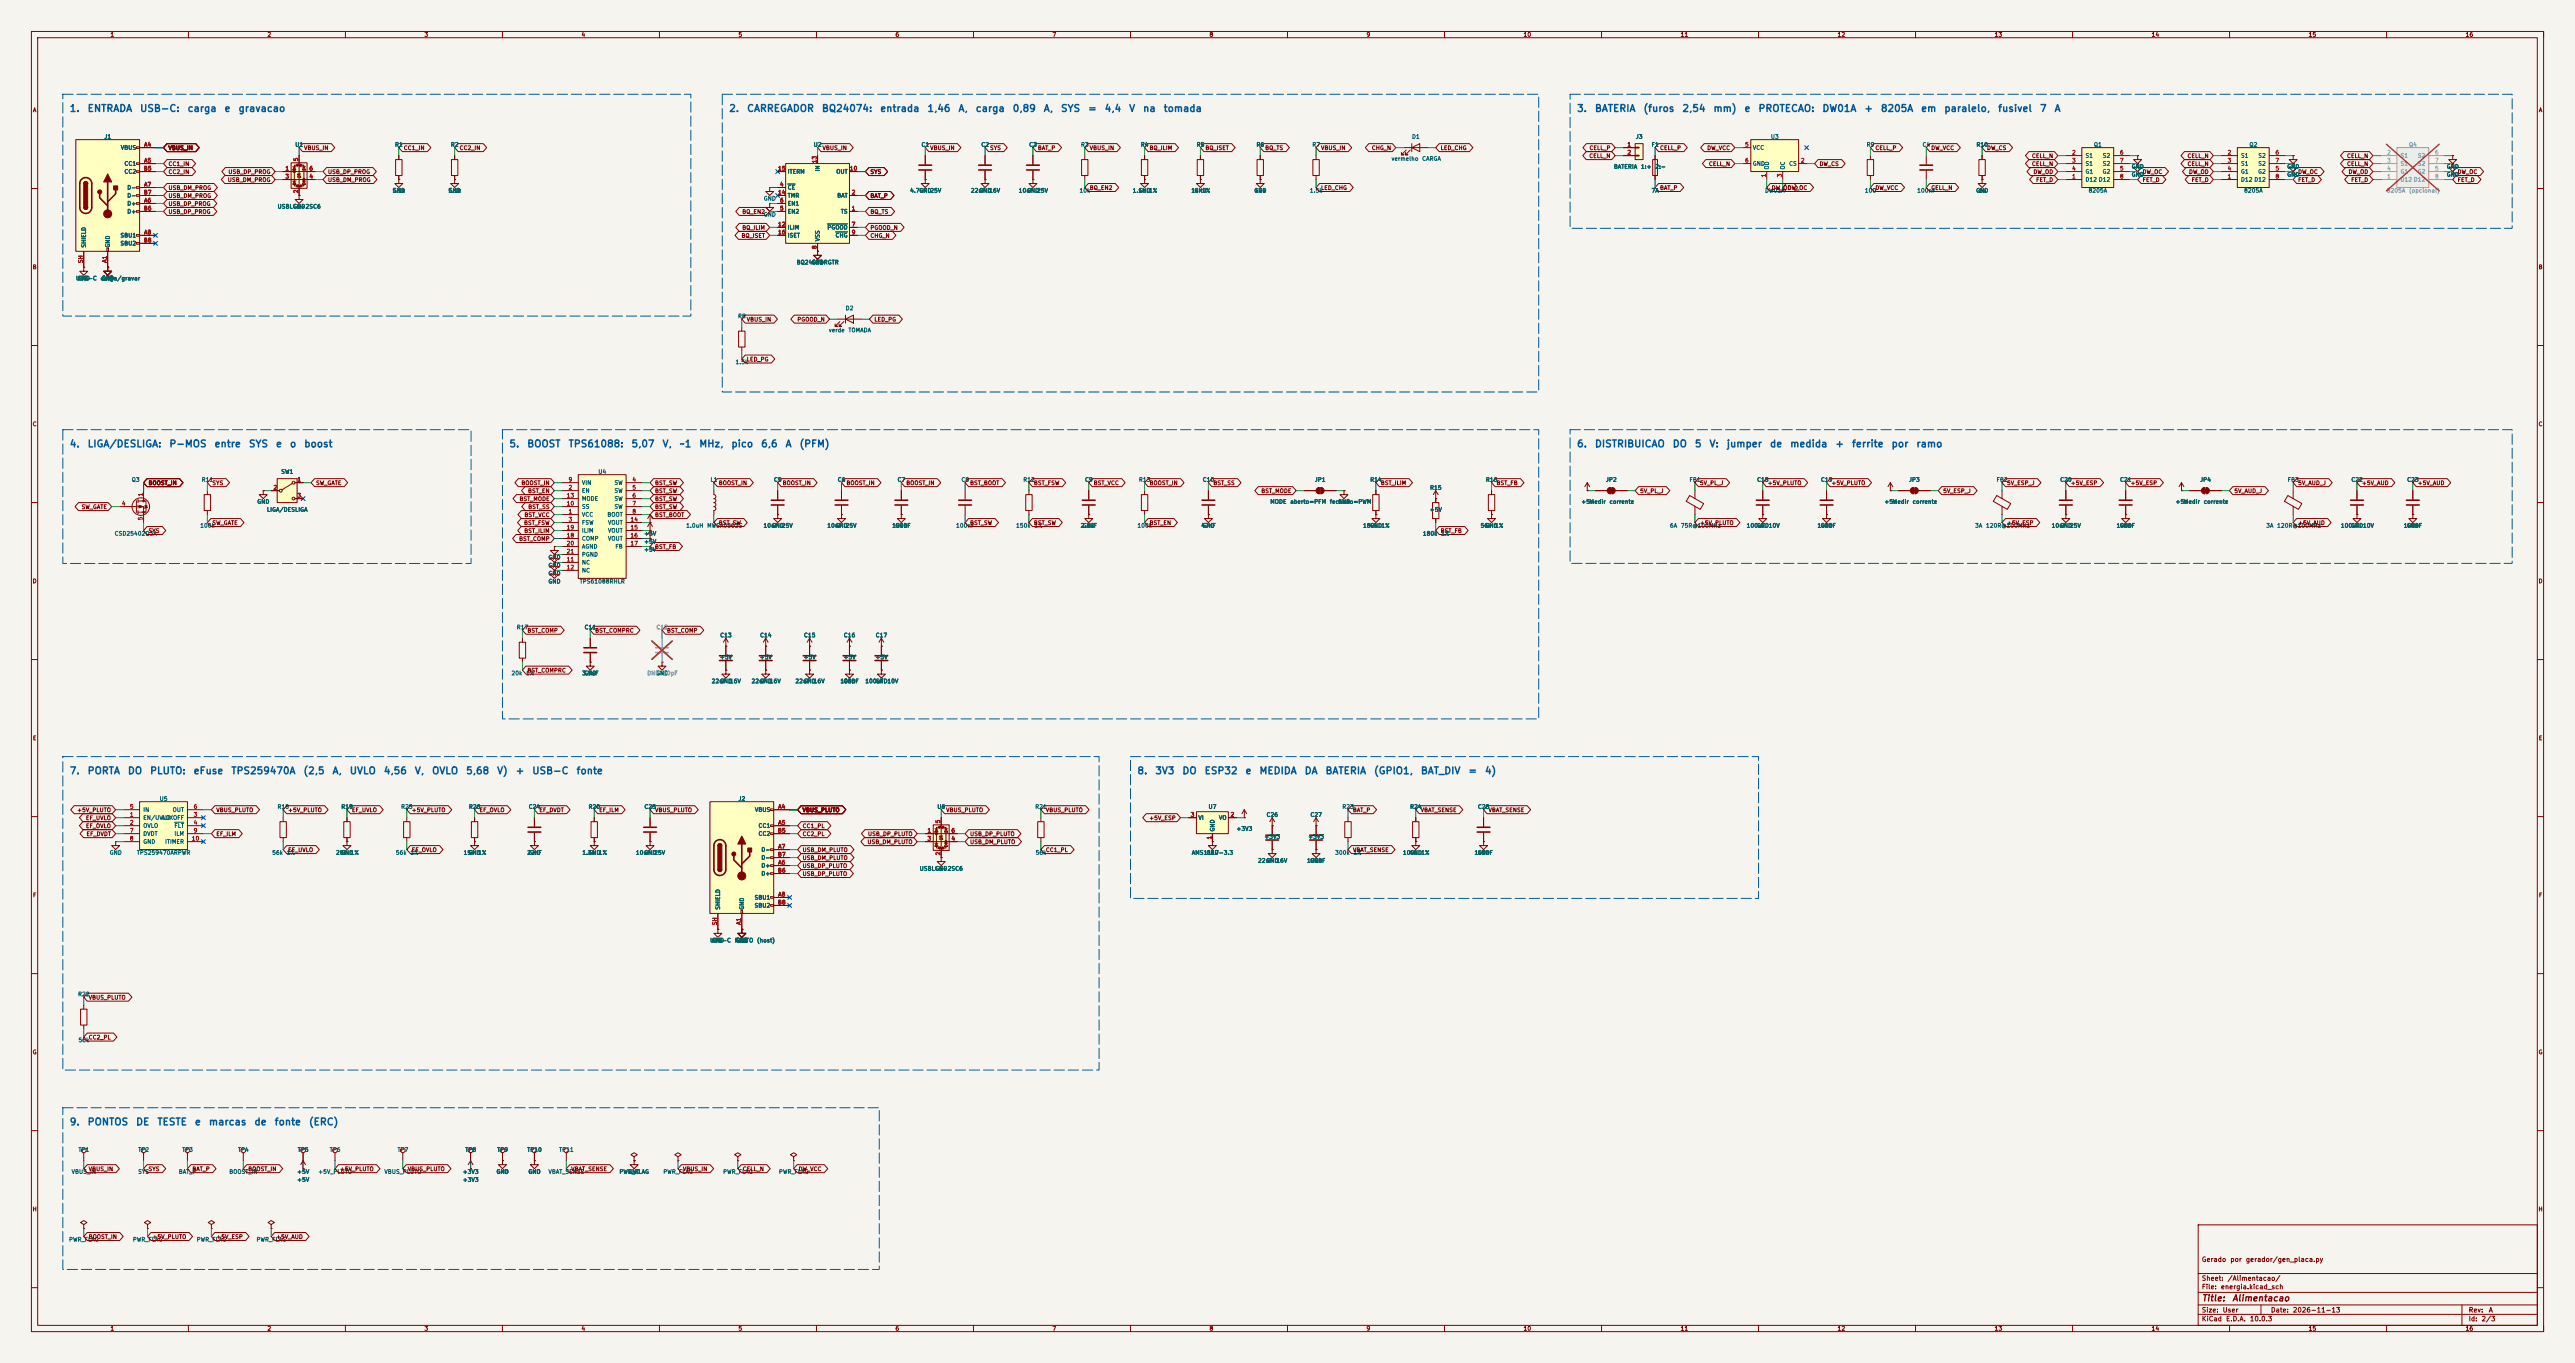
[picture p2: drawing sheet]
<svg xmlns="http://www.w3.org/2000/svg" width="820mm" height="434mm" viewBox="0 0 820 434" stroke-linecap="round" stroke-linejoin="round" font-family="sans-serif">
<defs><g id="words">
<g font-size="2.2" fill="#005aa0">
<text x="22" y="36.2">1.</text>
<text x="27.7" y="36.2">ENTRADA</text>
<text x="44.4" y="36.2">USB-C:</text>
<text x="59.5" y="36.2">carga</text>
<text x="71.3" y="36.2">e</text>
<text x="75.7" y="36.2">gravacao</text>
<text x="232" y="36.2">2.</text>
<text x="237.7" y="36.2">CARREGADOR</text>
<text x="261.5" y="36.2">BQ24074:</text>
<text x="280.1" y="36.2">entrada</text>
<text x="295.1" y="36.2">1,46</text>
<text x="305" y="36.2">A,</text>
<text x="310.5" y="36.2">carga</text>
<text x="322.3" y="36.2">0,89</text>
<text x="332.2" y="36.2">A,</text>
<text x="337.7" y="36.2">SYS</text>
<text x="346.3" y="36.2">=</text>
<text x="351.6" y="36.2">4,4</text>
<text x="359.4" y="36.2">V</text>
<text x="363.8" y="36.2">na</text>
<text x="370.3" y="36.2">tomada</text>
<text x="502" y="36.2">3.</text>
<text x="507.7" y="36.2">BATERIA</text>
<text x="523.1" y="36.2">(furos</text>
<text x="535.5" y="36.2">2,54</text>
<text x="545.4" y="36.2">mm)</text>
<text x="555.3" y="36.2">e</text>
<text x="559.8" y="36.2">PROTECAO:</text>
<text x="580.1" y="36.2">DW01A</text>
<text x="593.5" y="36.2">+</text>
<text x="598.8" y="36.2">8205A</text>
<text x="611.6" y="36.2">em</text>
<text x="619" y="36.2">paralelo,</text>
<text x="636.1" y="36.2">fusivel</text>
<text x="649.4" y="36.2">7</text>
<text x="654.1" y="36.2">A</text>
<text x="22" y="143">4.</text>
<text x="27.7" y="143">LIGA/DESLIGA:</text>
<text x="53.7" y="143">P-MOS</text>
<text x="68.1" y="143">entre</text>
<text x="79.1" y="143">SYS</text>
<text x="87.7" y="143">e</text>
<text x="92.1" y="143">o</text>
<text x="96.7" y="143">boost</text>
<text x="162" y="143">5.</text>
<text x="167.7" y="143">BOOST</text>
<text x="180.8" y="143">TPS61088:</text>
<text x="200.9" y="143">5,07</text>
<text x="210.8" y="143">V,</text>
<text x="216.3" y="143">~1</text>
<text x="222.5" y="143">MHz,</text>
<text x="232.7" y="143">pico</text>
<text x="242.2" y="143">6,6</text>
<text x="250" y="143">A</text>
<text x="254.4" y="143">(PFM)</text>
<text x="502" y="143">6.</text>
<text x="507.7" y="143">DISTRIBUICAO</text>
<text x="532.5" y="143">DO</text>
<text x="539.5" y="143">5</text>
<text x="544.2" y="143">V:</text>
<text x="549.7" y="143">jumper</text>
<text x="563.4" y="143">de</text>
<text x="569.9" y="143">medida</text>
<text x="584.3" y="143">+</text>
<text x="589.5" y="143">ferrite</text>
<text x="602.2" y="143">por</text>
<text x="610.1" y="143">ramo</text>
<text x="22" y="247.1">7.</text>
<text x="27.7" y="247.1">PORTA</text>
<text x="40.5" y="247.1">DO</text>
<text x="47.6" y="247.1">PLUTO:</text>
<text x="61.5" y="247.1">eFuse</text>
<text x="73.4" y="247.1">TPS259470A</text>
<text x="96.4" y="247.1">(2,5</text>
<text x="105.7" y="247.1">A,</text>
<text x="111.2" y="247.1">UVLO</text>
<text x="122" y="247.1">4,56</text>
<text x="131.9" y="247.1">V,</text>
<text x="137.4" y="247.1">OVLO</text>
<text x="148.2" y="247.1">5,68</text>
<text x="158.1" y="247.1">V)</text>
<text x="164" y="247.1">+</text>
<text x="169.3" y="247.1">USB-C</text>
<text x="183.4" y="247.1">fonte</text>
<text x="362" y="247.1">8.</text>
<text x="367.7" y="247.1">3V3</text>
<text x="376.3" y="247.1">DO</text>
<text x="383.4" y="247.1">ESP32</text>
<text x="396.4" y="247.1">e</text>
<text x="400.9" y="247.1">MEDIDA</text>
<text x="415.3" y="247.1">DA</text>
<text x="421.9" y="247.1">BATERIA</text>
<text x="437.3" y="247.1">(GPIO1,</text>
<text x="452.3" y="247.1">BAT_DIV</text>
<text x="467.4" y="247.1">=</text>
<text x="472.7" y="247.1">4)</text>
<text x="22" y="358.9">9.</text>
<text x="27.7" y="358.9">PONTOS</text>
<text x="43.1" y="358.9">DE</text>
<text x="49.9" y="358.9">TESTE</text>
<text x="61.9" y="358.9">e</text>
<text x="66.3" y="358.9">marcas</text>
<text x="80.8" y="358.9">de</text>
<text x="87.2" y="358.9">fonte</text>
<text x="98.2" y="358.9">(ERC)</text>
</g>
<g font-size="2" fill="#840000">
<text x="701" y="414.8">Title:</text>
<text x="710.7" y="414.8">Alimentacao</text>
</g>
<g font-size="1.5" fill="#840000">
<text x="701" y="402.2">Gerado</text>
<text x="710.1" y="402.2">por</text>
<text x="715" y="402.2">gerador/gen_placa.py</text>
<text x="701" y="410.9">File:</text>
<text x="701" y="408.2">Sheet:</text>
<text x="707.1" y="410.9">energia.kicad_sch</text>
<text x="709.2" y="408.2">/Alimentacao/</text>
<text x="701" y="418.3">Size:</text>
<text x="707.7" y="418.3">User</text>
<text x="723" y="418.3">Date:</text>
<text x="730" y="418.3">2026-11-13</text>
<text x="786" y="418.3">Rev:</text>
<text x="792.4" y="418.3">A</text>
<text x="701" y="421.1">KiCad</text>
<text x="708.7" y="421.1">E.D.A.</text>
<text x="716.3" y="421.1">10.0.3</text>
<text x="786" y="421.1">Id:</text>
<text x="790.1" y="421.1">2/3</text>
</g>
<g font-size="1.3" fill="#840000">
<text x="35" y="12">1</text>
<text x="85" y="12">2</text>
<text x="135" y="12">3</text>
<text x="185" y="12">4</text>
<text x="235" y="12">5</text>
<text x="285" y="12">6</text>
<text x="335" y="12">7</text>
<text x="385" y="12">8</text>
<text x="435" y="12">9</text>
<text x="485" y="12">10</text>
<text x="535" y="12">11</text>
<text x="585" y="12">12</text>
<text x="635" y="12">13</text>
<text x="685" y="12">14</text>
<text x="735" y="12">15</text>
<text x="785" y="12">16</text>
<text x="10.3" y="36">A</text>
<text x="808.3" y="36">A</text>
<text x="53.5" y="48.1">VBUS_IN</text>
<text x="53.5" y="53.1">CC1_IN</text>
<text x="96.7" y="48.1">VBUS_IN</text>
<text x="128.4" y="48.1">CC1_IN</text>
<text x="146.2" y="48.1">CC2_IN</text>
<text x="261.8" y="48.1">VBUS_IN</text>
<text x="296.1" y="48.1">VBUS_IN</text>
<text x="315.1" y="48.1">SYS</text>
<text x="330.4" y="48.1">BAT_P</text>
<text x="346.9" y="48.1">VBUS_IN</text>
<text x="365.9" y="48.1">BQ_ILIM</text>
<text x="383.7" y="48.1">BQ_ISET</text>
<text x="402.7" y="48.1">BQ_TS</text>
<text x="420.5" y="48.1">VBUS_IN</text>
<text x="436.7" y="48.1">CHG_N</text>
<text x="458.6" y="48.1">LED_CHG</text>
<text x="505.9" y="50.6">CELL_N</text>
<text x="506" y="48.1">CELL_P</text>
<text x="528.5" y="48.1">CELL_P</text>
<text x="543.5" y="48.1">DW_VCC</text>
<text x="544" y="53.1">CELL_N</text>
<text x="579.3" y="53.1">DW_CS</text>
<text x="597.1" y="48.1">CELL_P</text>
<text x="614.8" y="48.1">DW_VCC</text>
<text x="632.6" y="48.1">DW_CS</text>
<text x="646.9" y="50.6">CELL_N</text>
<text x="646.9" y="53.1">CELL_N</text>
<text x="696.4" y="50.6">CELL_N</text>
<text x="696.4" y="53.1">CELL_N</text>
<text x="747.2" y="50.6">CELL_N</text>
<text x="747.2" y="53.1">CELL_N</text>
<text x="53.5" y="55.7">CC2_IN</text>
<text x="72.4" y="58.2">USB_DM_PROG</text>
<text x="72.6" y="55.7">USB_DP_PROG</text>
<text x="104.3" y="58.2">USB_DM_PROG</text>
<text x="104.3" y="55.7">USB_DP_PROG</text>
<text x="277" y="55.7">SYS</text>
<text x="647.4" y="55.7">DW_OD</text>
<text x="648.2" y="58.2">FET_D</text>
<text x="682.1" y="55.7">DW_OC</text>
<text x="682.1" y="58.2">FET_D</text>
<text x="696.9" y="55.7">DW_OD</text>
<text x="697.8" y="58.2">FET_D</text>
<text x="731.7" y="55.7">DW_OC</text>
<text x="731.7" y="58.2">FET_D</text>
<text x="747.7" y="55.7">DW_OD</text>
<text x="748.6" y="58.2">FET_D</text>
<text x="782.5" y="55.7">DW_OC</text>
<text x="782.5" y="58.2">FET_D</text>
<text x="53.5" y="63.3">USB_DM_PROG</text>
<text x="53.5" y="65.8">USB_DP_PROG</text>
<text x="53.5" y="60.8">USB_DM_PROG</text>
<text x="277" y="63.3">BAT_P</text>
<text x="346.9" y="60.8">BQ_EN2</text>
<text x="420.5" y="60.8">LED_CHG</text>
<text x="528.5" y="60.8">BAT_P</text>
<text x="564" y="60.8">DW_OD</text>
<text x="569.1" y="60.8">DW_OC</text>
<text x="597.1" y="60.8">DW_VCC</text>
<text x="614.8" y="60.8">CELL_N</text>
<text x="53.5" y="68.4">USB_DP_PROG</text>
<text x="236.2" y="68.4">BQ_EN2</text>
<text x="277" y="68.4">BQ_TS</text>
<text x="236" y="76">BQ_ISET</text>
<text x="236.2" y="73.5">BQ_ILIM</text>
<text x="277" y="73.5">PGOOD_N</text>
<text x="277" y="76">CHG_N</text>
<text x="10.3" y="86">B</text>
<text x="808.3" y="86">B</text>
<text x="237.6" y="102.7">VBUS_IN</text>
<text x="253.8" y="102.7">PGOOD_N</text>
<text x="278.3" y="102.7">LED_PG</text>
<text x="237.6" y="115.4">LED_PG</text>
<text x="10.3" y="136">C</text>
<text x="808.3" y="136">C</text>
<text x="47.1" y="154.7">BOOST_IN</text>
<text x="67.5" y="154.7">SYS</text>
<text x="100.5" y="154.7">SW_GATE</text>
<text x="165.9" y="154.7">BOOST_IN</text>
<text x="208.4" y="154.7">BST_SW</text>
<text x="228.8" y="154.7">BOOST_IN</text>
<text x="249.1" y="154.7">BOOST_IN</text>
<text x="269.4" y="154.7">BOOST_IN</text>
<text x="288.4" y="154.7">BOOST_IN</text>
<text x="308.8" y="154.7">BST_BOOT</text>
<text x="329.1" y="154.7">BST_FSW</text>
<text x="348.1" y="154.7">BST_VCC</text>
<text x="365.9" y="154.7">BOOST_IN</text>
<text x="386.2" y="154.7">BST_SS</text>
<text x="439.6" y="154.7">BST_ILIM</text>
<text x="476.4" y="154.7">BST_FB</text>
<text x="541.2" y="154.7">5V_PL_J</text>
<text x="562.8" y="154.7">+5V_PLUTO</text>
<text x="583.1" y="154.7">+5V_PLUTO</text>
<text x="639" y="154.7">5V_ESP_J</text>
<text x="659.3" y="154.7">+5V_ESP</text>
<text x="678.3" y="154.7">+5V_ESP</text>
<text x="731.7" y="154.7">5V_AUD_J</text>
<text x="752" y="154.7">+5V_AUD</text>
<text x="769.8" y="154.7">+5V_AUD</text>
<text x="165.3" y="159.8">BST_MODE</text>
<text x="168" y="157.3">BST_EN</text>
<text x="208.4" y="157.3">BST_SW</text>
<text x="208.4" y="159.8">BST_SW</text>
<text x="401.5" y="157.3">BST_MODE</text>
<text x="522.1" y="157.3">5V_PL_J</text>
<text x="618.6" y="157.3">5V_ESP_J</text>
<text x="711.4" y="157.3">5V_AUD_J</text>
<text x="25.8" y="162.4">SW_GATE</text>
<text x="67.5" y="167.4">SW_GATE</text>
<text x="166.7" y="167.4">BST_FSW</text>
<text x="166.9" y="164.9">BST_VCC</text>
<text x="168.1" y="162.4">BST_SS</text>
<text x="208.4" y="162.4">BST_SW</text>
<text x="208.4" y="164.9">BST_BOOT</text>
<text x="228.8" y="167.4">BST_SW</text>
<text x="308.8" y="167.4">BST_SW</text>
<text x="329.1" y="167.4">BST_SW</text>
<text x="365.9" y="167.4">BST_EN</text>
<text x="541.2" y="167.4">+5V_PLUTO</text>
<text x="639" y="167.4">+5V_ESP</text>
<text x="731.7" y="167.4">+5V_AUD</text>
<text x="47.1" y="170">SYS</text>
<text x="165.2" y="172.5">BST_COMP</text>
<text x="166.8" y="170">BST_ILIM</text>
<text x="458.6" y="170">BST_FB</text>
<text x="208.4" y="175.1">BST_FB</text>
<text x="10.3" y="186">D</text>
<text x="808.3" y="186">D</text>
<text x="167.8" y="201.7">BST_COMP</text>
<text x="189.4" y="201.7">BST_COMPRC</text>
<text x="212.2" y="201.7">BST_COMP</text>
<text x="167.8" y="214.4">BST_COMPRC</text>
<text x="10.3" y="236">E</text>
<text x="808.3" y="236">E</text>
<text x="24.4" y="258.9">+5V_PLUTO</text>
<text x="27.2" y="261.4">EF_UVLO</text>
<text x="27.2" y="264">EF_OVLO</text>
<text x="68.7" y="258.9">VBUS_PLUTO</text>
<text x="91.6" y="258.9">+5V_PLUTO</text>
<text x="111.9" y="258.9">EF_UVLO</text>
<text x="131" y="258.9">+5V_PLUTO</text>
<text x="152.6" y="258.9">EF_OVLO</text>
<text x="171.6" y="258.9">EF_DVDT</text>
<text x="190.7" y="258.9">EF_ILM</text>
<text x="208.4" y="258.9">VBUS_PLUTO</text>
<text x="255.4" y="258.9">VBUS_PLUTO</text>
<text x="255.4" y="264">CC1_PL</text>
<text x="301.1" y="258.9">VBUS_PLUTO</text>
<text x="332.9" y="258.9">VBUS_PLUTO</text>
<text x="365.8" y="261.4">+5V_ESP</text>
<text x="430.7" y="258.9">BAT_P</text>
<text x="452.3" y="258.9">VBAT_SENSE</text>
<text x="473.9" y="258.9">VBAT_SENSE</text>
<text x="27.4" y="266.5">EF_DVDT</text>
<text x="68.7" y="266.5">EF_ILM</text>
<text x="255.4" y="266.5">CC2_PL</text>
<text x="276.1" y="269">USB_DM_PLUTO</text>
<text x="276.3" y="266.5">USB_DP_PLUTO</text>
<text x="308.8" y="266.5">USB_DP_PLUTO</text>
<text x="308.8" y="269">USB_DM_PLUTO</text>
<text x="91.6" y="271.6">EF_UVLO</text>
<text x="131" y="271.6">EF_OVLO</text>
<text x="255.4" y="271.6">USB_DM_PLUTO</text>
<text x="255.4" y="274.1">USB_DM_PLUTO</text>
<text x="332.9" y="271.6">CC1_PL</text>
<text x="430.7" y="271.6">VBAT_SENSE</text>
<text x="255.4" y="276.7">USB_DP_PLUTO</text>
<text x="255.4" y="279.2">USB_DP_PLUTO</text>
<text x="10.3" y="286">F</text>
<text x="808.3" y="286">F</text>
<text x="28.1" y="318.6">VBUS_PLUTO</text>
<text x="28.1" y="331.3">CC2_PL</text>
<text x="10.3" y="336">G</text>
<text x="808.3" y="336">G</text>
<text x="28.1" y="373.2">VBUS_IN</text>
<text x="47.1" y="373.2">SYS</text>
<text x="61.1" y="373.2">BAT_P</text>
<text x="78.9" y="373.2">BOOST_IN</text>
<text x="108.1" y="373.2">+5V_PLUTO</text>
<text x="129.7" y="373.2">VBUS_PLUTO</text>
<text x="181.8" y="373.2">VBAT_SENSE</text>
<text x="217.3" y="373.2">VBUS_IN</text>
<text x="236.4" y="373.2">CELL_N</text>
<text x="254.2" y="373.2">DW_VCC</text>
<text x="10.2" y="386">H</text>
<text x="808.2" y="386">H</text>
<text x="28.1" y="394.8">BOOST_IN</text>
<text x="48.4" y="394.8">+5V_PLUTO</text>
<text x="68.7" y="394.8">+5V_ESP</text>
<text x="87.8" y="394.8">+5V_AUD</text>
<text x="35" y="424">1</text>
<text x="85" y="424">2</text>
<text x="135" y="424">3</text>
<text x="185" y="424">4</text>
<text x="235" y="424">5</text>
<text x="285" y="424">6</text>
<text x="335" y="424">7</text>
<text x="385" y="424">8</text>
<text x="435" y="424">9</text>
<text x="485" y="424">10</text>
<text x="535" y="424">11</text>
<text x="585" y="424">12</text>
<text x="635" y="424">13</text>
<text x="685" y="424">14</text>
<text x="735" y="424">15</text>
<text x="785" y="424">16</text>
</g>
<g font-size="1.3" fill="#006464">
<text x="33.1" y="44.5">J1</text>
<text x="38.3" y="48">VBUS</text>
<text x="93.9" y="47">U1</text>
<text x="125.7" y="47">R1</text>
<text x="143.4" y="47">R2</text>
<text x="259" y="47">U2</text>
<text x="293.3" y="47">C1</text>
<text x="312.3" y="47">C2</text>
<text x="327.6" y="47">C3</text>
<text x="344.1" y="47">R3</text>
<text x="363.1" y="47">R4</text>
<text x="380.9" y="47">R5</text>
<text x="400" y="47">R6</text>
<text x="417.8" y="47">R7</text>
<text x="449.5" y="44.5">D1</text>
<text x="520.8" y="44.5">J3</text>
<text x="525.8" y="47">F1</text>
<text x="558" y="48">VCC</text>
<text x="563.8" y="44.5">U3</text>
<text x="594.3" y="47">R9</text>
<text x="612.1" y="47">C4</text>
<text x="629.2" y="47">R10</text>
<text x="666.6" y="47">Q1</text>
<text x="716.2" y="47">Q2</text>
<text x="39.5" y="53.1">CC1</text>
<text x="443" y="51.5">vermelho</text>
<text x="452.7" y="51.5">CARGA</text>
<text x="558" y="53.1">GND</text>
<text x="569.6" y="53.1">CS</text>
<text x="664" y="50.5">S1</text>
<text x="664" y="53.1">S1</text>
<text x="669.5" y="50.5">S2</text>
<text x="669.5" y="53.1">S2</text>
<text x="713.5" y="50.5">S1</text>
<text x="713.5" y="53.1">S1</text>
<text x="719" y="50.5">S2</text>
<text x="719" y="53.1">S2</text>
<text x="39.5" y="55.6">CC2</text>
<text x="250.7" y="55.6">ITERM</text>
<text x="261.3" y="54.7" transform="rotate(-90 261.3 54.7)">IN</text>
<text x="266.2" y="55.6">OUT</text>
<text x="513.8" y="54">BATERIA</text>
<text x="522.4" y="54">1:+</text>
<text x="527" y="54">2:-</text>
<text x="563.6" y="54.1" transform="rotate(-90 563.6 54.1)">OD</text>
<text x="568.7" y="54.1" transform="rotate(-90 568.7 54.1)">OC</text>
<text x="664" y="58.1">D12 D12</text>
<text x="664" y="55.6">G1</text>
<text x="669.4" y="55.6">G2</text>
<text x="678.7" y="54">GND</text>
<text x="678.7" y="56.6">GND</text>
<text x="713.5" y="58.1">D12 D12</text>
<text x="713.5" y="55.6">G1</text>
<text x="718.9" y="55.6">G2</text>
<text x="728.2" y="54">GND</text>
<text x="728.2" y="56.6">GND</text>
<text x="779" y="54">GND</text>
<text x="779" y="56.6">GND</text>
<text x="40.4" y="65.8">D+</text>
<text x="40.4" y="60.7">D-</text>
<text x="40.4" y="63.2">D-</text>
<text x="124.9" y="61.6">5.1k</text>
<text x="125" y="61.6">GND</text>
<text x="142.7" y="61.6">5.1k</text>
<text x="142.7" y="61.6">GND</text>
<text x="243.1" y="64.2">GND</text>
<text x="250.7" y="60.7">CE</text>
<text x="250.7" y="65.8">EN1</text>
<text x="250.7" y="63.2">TMR</text>
<text x="266.5" y="63.2">BAT</text>
<text x="289.7" y="61.6">4.7uF</text>
<text x="292.6" y="61.6">GND</text>
<text x="296.1" y="61.6">25V</text>
<text x="309" y="61.6">22uF</text>
<text x="311.7" y="61.6">GND</text>
<text x="314.8" y="61.6">16V</text>
<text x="324.3" y="61.6">10uF</text>
<text x="326.9" y="61.6">GND</text>
<text x="330.1" y="61.6">25V</text>
<text x="343.6" y="61.6">10k</text>
<text x="360.5" y="61.6">1.1k</text>
<text x="362.5" y="61.6">GND</text>
<text x="365.8" y="61.6">1%</text>
<text x="379.2" y="61.6">1k</text>
<text x="380.2" y="61.6">GND</text>
<text x="382.6" y="61.6">1%</text>
<text x="399.3" y="61.6">GND</text>
<text x="399.5" y="61.6">10k</text>
<text x="417" y="61.6">1.5k</text>
<text x="525.8" y="61.6">7A</text>
<text x="561.9" y="61.6">DW01A</text>
<text x="593.7" y="61.6">100</text>
<text x="610.4" y="61.6">100nF</text>
<text x="629.2" y="61.6">GND</text>
<text x="630" y="61.6">1k</text>
<text x="665" y="61.6">8205A</text>
<text x="714.5" y="61.6">8205A</text>
<text x="40.4" y="68.3">D+</text>
<text x="88.3" y="66.7">USBLC6-2SC6</text>
<text x="93.2" y="66.7">GND</text>
<text x="243.1" y="69.3">GND</text>
<text x="250.7" y="68.3">EN2</text>
<text x="267.6" y="68.3">TS</text>
<text x="38.2" y="75.9">SBU1</text>
<text x="250.7" y="73.4">ILIM</text>
<text x="250.7" y="75.9">ISET</text>
<text x="261.3" y="77" transform="rotate(-90 261.3 77)">VSS</text>
<text x="263.3" y="73.4">PGOOD</text>
<text x="265.9" y="75.9">CHG</text>
<text x="27.6" y="79" transform="rotate(-90 27.6 79)">SHIELD</text>
<text x="35.3" y="79" transform="rotate(-90 35.3 79)">GND</text>
<text x="38.2" y="78.5">SBU2</text>
<text x="24.1" y="89.6">USB-C</text>
<text x="24.6" y="89.6">GND</text>
<text x="31.9" y="89.6">carga/gravar</text>
<text x="32.3" y="89.6">GND</text>
<text x="253.5" y="84.5">BQ24074RGTR</text>
<text x="258.3" y="84.5">GND</text>
<text x="234.9" y="101.6">R8</text>
<text x="269.2" y="99.1">D2</text>
<text x="263.8" y="106.1">verde</text>
<text x="270" y="106.1">TOMADA</text>
<text x="234.1" y="116.2">1.5k</text>
<text x="41.8" y="153.7">Q3</text>
<text x="64.1" y="153.7">R11</text>
<text x="89.4" y="151.2">SW1</text>
<text x="185.2" y="154.7">VIN</text>
<text x="190.4" y="151.2">U4</text>
<text x="195.5" y="154.7">SW</text>
<text x="226.1" y="153.7">L1</text>
<text x="246.3" y="153.7">C5</text>
<text x="266.6" y="153.7">C6</text>
<text x="285.7" y="153.7">C7</text>
<text x="306" y="153.7">C8</text>
<text x="325.7" y="153.7">R12</text>
<text x="345.4" y="153.7">C9</text>
<text x="362.5" y="153.7">R13</text>
<text x="382.9" y="153.7">C10</text>
<text x="418.5" y="153.7">JP1</text>
<text x="436.2" y="153.7">R14</text>
<text x="473" y="153.7">R16</text>
<text x="511.3" y="153.7">JP2</text>
<text x="537.9" y="153.7">FB1</text>
<text x="559.4" y="153.7">C18</text>
<text x="579.7" y="153.7">C19</text>
<text x="607.8" y="153.7">JP3</text>
<text x="635.7" y="153.7">FB2</text>
<text x="655.9" y="153.7">C20</text>
<text x="675" y="153.7">C21</text>
<text x="700.5" y="153.7">JP4</text>
<text x="728.4" y="153.7">FB3</text>
<text x="748.6" y="153.7">C22</text>
<text x="766.4" y="153.7">C23</text>
<text x="81.8" y="160.7">GND</text>
<text x="185.2" y="157.2">EN</text>
<text x="185.2" y="159.7">MODE</text>
<text x="195.5" y="157.2">SW</text>
<text x="195.5" y="159.7">SW</text>
<text x="404.4" y="160.7">MODE</text>
<text x="410.7" y="160.7">aberto=PFM</text>
<text x="423.3" y="160.7">fechado=PWM</text>
<text x="426" y="160.7">GND</text>
<text x="455.3" y="156.2">R15</text>
<text x="503.4" y="160.7">+5V</text>
<text x="505.9" y="160.7">medir</text>
<text x="512.4" y="160.7">corrente</text>
<text x="599.9" y="160.7">+5V</text>
<text x="602.4" y="160.7">medir</text>
<text x="608.9" y="160.7">corrente</text>
<text x="692.7" y="160.7">+5V</text>
<text x="695.1" y="160.7">medir</text>
<text x="701.6" y="160.7">corrente</text>
<text x="84.9" y="163.2">LIGA/DESLIGA</text>
<text x="185.2" y="164.8">VCC</text>
<text x="185.2" y="167.4">FSW</text>
<text x="185.2" y="162.3">SS</text>
<text x="193.3" y="164.8">BOOT</text>
<text x="193.5" y="167.4">VOUT</text>
<text x="195.5" y="162.3">SW</text>
<text x="455.2" y="163.2">+5V</text>
<text x="36.4" y="170.9">CSD25402Q3A</text>
<text x="63.6" y="168.3">100k</text>
<text x="185.2" y="172.4">COMP</text>
<text x="185.2" y="169.9">ILIM</text>
<text x="193.5" y="169.9">VOUT</text>
<text x="193.5" y="172.4">VOUT</text>
<text x="205" y="173.4">+5V</text>
<text x="205" y="170.9">+5V</text>
<text x="218.4" y="168.3">1.0uH</text>
<text x="225" y="168.3">MWSA0503S</text>
<text x="243" y="168.3">10uF</text>
<text x="245.6" y="168.3">GND</text>
<text x="248.8" y="168.3">25V</text>
<text x="263.3" y="168.3">10uF</text>
<text x="265.9" y="168.3">GND</text>
<text x="269.1" y="168.3">25V</text>
<text x="284" y="168.3">100nF</text>
<text x="285" y="168.3">GND</text>
<text x="304.3" y="168.3">100nF</text>
<text x="323.4" y="168.3">150k</text>
<text x="329.2" y="168.3">1%</text>
<text x="344" y="168.3">2.2uF</text>
<text x="344.7" y="168.3">GND</text>
<text x="362.1" y="168.3">100k</text>
<text x="382.4" y="168.3">47nF</text>
<text x="382.8" y="168.3">GND</text>
<text x="433.9" y="168.3">180k</text>
<text x="436.1" y="168.3">GND1%</text>
<text x="453" y="170.9">180k</text>
<text x="458.8" y="170.9">1%</text>
<text x="471.3" y="168.3">56k</text>
<text x="472.9" y="168.3">GND</text>
<text x="476" y="168.3">1%</text>
<text x="531.6" y="168.3">6A</text>
<text x="535.1" y="168.3">75R@100MHz</text>
<text x="556.1" y="168.3">100uF</text>
<text x="559.3" y="168.3">GND10V</text>
<text x="578.6" y="168.3">100nF</text>
<text x="579.6" y="168.3">GND</text>
<text x="628.8" y="168.3">3A</text>
<text x="632.3" y="168.3">120R@100MHz</text>
<text x="653.2" y="168.3">10uF</text>
<text x="655.8" y="168.3">GND</text>
<text x="659" y="168.3">25V</text>
<text x="673.9" y="168.3">100nF</text>
<text x="674.9" y="168.3">GND</text>
<text x="721.5" y="168.3">3A</text>
<text x="725" y="168.3">120R@100MHz</text>
<text x="745.3" y="168.3">100uF</text>
<text x="748.5" y="168.3">GND10V</text>
<text x="765.3" y="168.3">100nF</text>
<text x="766.3" y="168.3">GND</text>
<text x="174.5" y="178.5">GND</text>
<text x="185.2" y="175">AGND</text>
<text x="185.2" y="177.5">PGND</text>
<text x="195.8" y="175">FB</text>
<text x="205" y="175.9">+5V</text>
<text x="174.5" y="181">GND</text>
<text x="174.5" y="183.6">GND</text>
<text x="185.2" y="180.1">NC</text>
<text x="185.2" y="182.6">NC</text>
<text x="174.5" y="186.1">GND</text>
<text x="184.5" y="186.1">TPS61088RHLR</text>
<text x="164.4" y="200.7">R17</text>
<text x="186" y="200.7">C11</text>
<text x="229.2" y="203.2">C13</text>
<text x="241.9" y="203.2">C14</text>
<text x="255.9" y="203.2">C15</text>
<text x="268.6" y="203.2">C16</text>
<text x="278.7" y="203.2">C17</text>
<text x="162.7" y="215.3">20k</text>
<text x="167.3" y="215.3">1%</text>
<text x="185.2" y="215.3">3.9nF</text>
<text x="185.9" y="215.3">GND</text>
<text x="208.8" y="215.3">GND</text>
<text x="229.1" y="210.2">+5V</text>
<text x="241.8" y="210.2">+5V</text>
<text x="255.8" y="210.2">+5V</text>
<text x="268.5" y="210.2">+5V</text>
<text x="278.6" y="210.2">+5V</text>
<text x="226.5" y="217.8">22uF</text>
<text x="229.1" y="217.8">GND</text>
<text x="232.3" y="217.8">16V</text>
<text x="239.2" y="217.8">22uF</text>
<text x="241.8" y="217.8">GND</text>
<text x="245" y="217.8">16V</text>
<text x="253.1" y="217.8">22uF</text>
<text x="255.8" y="217.8">GND</text>
<text x="259" y="217.8">16V</text>
<text x="267.5" y="217.8">100nF</text>
<text x="268.5" y="217.8">GND</text>
<text x="275.4" y="217.8">100uF</text>
<text x="278.6" y="217.8">GND10V</text>
<text x="50.7" y="255.3">U5</text>
<text x="88.2" y="257.8">R18</text>
<text x="108.5" y="257.8">R19</text>
<text x="127.6" y="257.8">R25</text>
<text x="149.2" y="257.8">R26</text>
<text x="168.2" y="257.8">C24</text>
<text x="187.3" y="257.8">R20</text>
<text x="205.1" y="257.8">C25</text>
<text x="235" y="255.3">J2</text>
<text x="298.3" y="257.8">U6</text>
<text x="329.5" y="257.8">R21</text>
<text x="384.7" y="257.8">U7</text>
<text x="427.3" y="257.8">R23</text>
<text x="448.9" y="257.8">R24</text>
<text x="470.5" y="257.8">C28</text>
<text x="45.5" y="261.3">EN/UVLO</text>
<text x="45.5" y="263.9">OVLO</text>
<text x="45.5" y="258.8">IN</text>
<text x="51.3" y="261.3">AUXOFF</text>
<text x="54.8" y="258.8">OUT</text>
<text x="55.4" y="263.9">FLT</text>
<text x="240.3" y="258.8">VBUS</text>
<text x="241.4" y="263.9">CC1</text>
<text x="381.5" y="261.3">VI</text>
<text x="388" y="261.3">VO</text>
<text x="403.2" y="260.4">C26</text>
<text x="417.2" y="260.4">C27</text>
<text x="45.5" y="266.4">DVDT</text>
<text x="45.5" y="269">GND</text>
<text x="52.4" y="269">ITIMER</text>
<text x="55.4" y="266.4">ILM</text>
<text x="241.4" y="266.4">CC2</text>
<text x="387.1" y="264.9" transform="rotate(-90 387.1 264.9)">GND</text>
<text x="393.6" y="264.8">+3V3</text>
<text x="402.5" y="267.4">+3V3</text>
<text x="416.5" y="267.4">+3V3</text>
<text x="34.8" y="272.5">GND</text>
<text x="43.4" y="272.5">TPS259470ARPWR</text>
<text x="86.5" y="272.5">56k</text>
<text x="91.1" y="272.5">1%</text>
<text x="106.9" y="272.5">20k</text>
<text x="108.5" y="272.5">GND</text>
<text x="111.5" y="272.5">1%</text>
<text x="125.9" y="272.5">56k</text>
<text x="130.5" y="272.5">1%</text>
<text x="147.5" y="272.5">15k</text>
<text x="149.1" y="272.5">GND</text>
<text x="152.1" y="272.5">1%</text>
<text x="167.8" y="272.5">22nF</text>
<text x="168.1" y="272.5">GND</text>
<text x="185.3" y="272.5">1.3k</text>
<text x="187.2" y="272.5">GND</text>
<text x="190.5" y="272.5">1%</text>
<text x="202.3" y="272.5">10uF</text>
<text x="205" y="272.5">GND</text>
<text x="208.2" y="272.5">25V</text>
<text x="242.3" y="271.5">D-</text>
<text x="242.3" y="274">D-</text>
<text x="329.6" y="272.5">56k</text>
<text x="379.4" y="272.5">AMS1117-3.3</text>
<text x="384" y="272.5">GND</text>
<text x="400.5" y="275">22uF</text>
<text x="403.1" y="275">GND</text>
<text x="406.3" y="275">16V</text>
<text x="416.1" y="275">100nF</text>
<text x="417.1" y="275">GND</text>
<text x="425" y="272.5">300k</text>
<text x="430.8" y="272.5">1%</text>
<text x="446.6" y="272.5">100k</text>
<text x="448.8" y="272.5">GND1%</text>
<text x="469.4" y="272.5">100nF</text>
<text x="470.4" y="272.5">GND</text>
<text x="242.3" y="276.6">D+</text>
<text x="242.3" y="279.1">D+</text>
<text x="292.7" y="277.5">USBLC6-2SC6</text>
<text x="297.7" y="277.5">GND</text>
<text x="240.1" y="286.7">SBU1</text>
<text x="229.6" y="289.8" transform="rotate(-90 229.6 289.8)">SHIELD</text>
<text x="237.2" y="289.8" transform="rotate(-90 237.2 289.8)">GND</text>
<text x="240.1" y="289.3">SBU2</text>
<text x="226" y="300.4">USB-C</text>
<text x="226.6" y="300.4">GND</text>
<text x="233.8" y="300.4">PLUTO</text>
<text x="234.2" y="300.4">GND</text>
<text x="240.9" y="300.4">(host)</text>
<text x="24.7" y="317.5">R22</text>
<text x="24.8" y="332.1">56k</text>
<text x="24.8" y="367.1">TP1</text>
<text x="43.9" y="367.1">TP2</text>
<text x="57.9" y="367.1">TP3</text>
<text x="75.6" y="367.1">TP4</text>
<text x="94.7" y="367.1">TP5</text>
<text x="104.9" y="367.1">TP6</text>
<text x="126.4" y="367.1">TP7</text>
<text x="148" y="367.1">TP8</text>
<text x="158.2" y="367.1">TP9</text>
<text x="167.8" y="367.1">TP10</text>
<text x="177.9" y="367.1">TP11</text>
<text x="22.7" y="374.1">VBUS_IN</text>
<text x="43.9" y="374.1">SYS</text>
<text x="56.8" y="374.1">BAT_P</text>
<text x="72.9" y="374.1">BOOST_IN</text>
<text x="94.5" y="374.1">+5V</text>
<text x="94.5" y="376.6">+5V</text>
<text x="101.2" y="374.1">+5V_PLUTO</text>
<text x="122.3" y="374.1">VBUS_PLUTO</text>
<text x="147.2" y="374.1">+3V3</text>
<text x="147.2" y="376.6">+3V3</text>
<text x="158" y="374.1">GND</text>
<text x="168.1" y="374.1">GND</text>
<text x="174.5" y="374.1">VBAT_SENSE</text>
<text x="197.1" y="374.1">PWR_FLAG</text>
<text x="199.9" y="374.1">GND</text>
<text x="211.1" y="374.1">PWR_FLAG</text>
<text x="230.1" y="374.1">PWR_FLAG</text>
<text x="247.9" y="374.1">PWR_FLAG</text>
<text x="21.9" y="395.6">PWR_FLAG</text>
<text x="42.2" y="395.6">PWR_FLAG</text>
<text x="62.5" y="395.6">PWR_FLAG</text>
<text x="81.5" y="395.6">PWR_FLAG</text>
</g>
<g font-size="1.3" fill="#a90000">
<text x="45.7" y="47">A4</text>
<text x="518.1" y="47">1</text>
<text x="555.6" y="47">5</text>
<text x="45.7" y="52.1">A5</text>
<text x="95.2" y="51.5" transform="rotate(-90 95.2 51.5)">5</text>
<text x="260.3" y="52.1" transform="rotate(-90 260.3 52.1)">13</text>
<text x="518.1" y="49.5">2</text>
<text x="555.6" y="52.1">6</text>
<text x="573.3" y="52.1">2</text>
<text x="659.7" y="49.5">2</text>
<text x="659.7" y="52.1">3</text>
<text x="674.9" y="49.5">6</text>
<text x="674.9" y="52.1">7</text>
<text x="709.2" y="49.5">2</text>
<text x="709.2" y="52.1">3</text>
<text x="724.5" y="49.5">6</text>
<text x="724.5" y="52.1">7</text>
<text x="45.6" y="54.6">B5</text>
<text x="45.7" y="59.7">A7</text>
<text x="90.7" y="54.6">1</text>
<text x="90.7" y="57.1">3</text>
<text x="98.4" y="57.1">4</text>
<text x="98.4" y="54.6">6</text>
<text x="247.6" y="54.6">15</text>
<text x="248.2" y="59.7">4</text>
<text x="270.5" y="54.6">10</text>
<text x="562.6" y="56.6" transform="rotate(-90 562.6 56.6)">1</text>
<text x="567.7" y="56.6" transform="rotate(-90 567.7 56.6)">3</text>
<text x="659.7" y="57.1">1</text>
<text x="659.7" y="54.6">4</text>
<text x="674.9" y="54.6">5</text>
<text x="674.9" y="57.1">8</text>
<text x="709.2" y="57.1">1</text>
<text x="709.2" y="54.6">4</text>
<text x="724.5" y="54.6">5</text>
<text x="724.5" y="57.1">8</text>
<text x="45.6" y="62.2">B7</text>
<text x="45.7" y="64.8">A6</text>
<text x="95.2" y="61.7" transform="rotate(-90 95.2 61.7)">2</text>
<text x="247.6" y="62.2">14</text>
<text x="248.2" y="64.8">6</text>
<text x="271.1" y="62.2">2</text>
<text x="45.6" y="67.3">B6</text>
<text x="248.2" y="67.3">5</text>
<text x="271.1" y="67.3">1</text>
<text x="45.6" y="77.5">B8</text>
<text x="45.7" y="74.9">A8</text>
<text x="247.6" y="72.4">12</text>
<text x="247.6" y="74.9">16</text>
<text x="271.1" y="72.4">7</text>
<text x="271.1" y="74.9">9</text>
<text x="26.6" y="83.9" transform="rotate(-90 26.6 83.9)">SH</text>
<text x="34.3" y="83.8" transform="rotate(-90 34.3 83.8)">A1</text>
<text x="260.3" y="79.5" transform="rotate(-90 260.3 79.5)">8</text>
<text x="94.5" y="153.7">1</text>
<text x="180.9" y="153.7">9</text>
<text x="201.2" y="153.7">4</text>
<text x="38.7" y="161.3">4</text>
<text x="45.7" y="158.2" transform="rotate(-90 45.7 158.2)">1</text>
<text x="86.9" y="156.2">2</text>
<text x="94.5" y="158.7">3</text>
<text x="180.3" y="161.3">10</text>
<text x="180.3" y="158.7">13</text>
<text x="180.9" y="156.2">2</text>
<text x="201.2" y="156.2">5</text>
<text x="201.2" y="158.7">6</text>
<text x="201.2" y="161.3">7</text>
<text x="45.7" y="165.8" transform="rotate(-90 45.7 165.8)">5</text>
<text x="180.9" y="163.8">1</text>
<text x="180.9" y="166.4">3</text>
<text x="200.6" y="166.4">14</text>
<text x="201.2" y="163.8">8</text>
<text x="180.3" y="171.4">18</text>
<text x="180.3" y="168.9">19</text>
<text x="180.3" y="174">20</text>
<text x="200.6" y="168.9">15</text>
<text x="200.6" y="171.4">16</text>
<text x="200.6" y="174">17</text>
<text x="180.3" y="179.1">11</text>
<text x="180.3" y="176.5">21</text>
<text x="180.3" y="181.6">12</text>
<text x="41.2" y="257.8">5</text>
<text x="61.5" y="257.8">6</text>
<text x="247.7" y="257.8">A4</text>
<text x="41.2" y="260.3">1</text>
<text x="41.2" y="262.9">2</text>
<text x="61.5" y="260.3">3</text>
<text x="61.5" y="262.9">4</text>
<text x="247.7" y="262.9">A5</text>
<text x="299.7" y="262.3" transform="rotate(-90 299.7 262.3)">5</text>
<text x="379" y="260.3">3</text>
<text x="391.7" y="260.3">2</text>
<text x="41.2" y="265.4">7</text>
<text x="41.2" y="268">8</text>
<text x="60.9" y="268">10</text>
<text x="61.5" y="265.4">9</text>
<text x="247.6" y="265.4">B5</text>
<text x="295.2" y="265.4">1</text>
<text x="295.2" y="268">3</text>
<text x="302.8" y="268">4</text>
<text x="302.8" y="265.4">6</text>
<text x="386.1" y="267.4" transform="rotate(-90 386.1 267.4)">1</text>
<text x="247.6" y="273">B7</text>
<text x="247.7" y="275.6">A6</text>
<text x="247.7" y="270.5">A7</text>
<text x="299.7" y="272.5" transform="rotate(-90 299.7 272.5)">2</text>
<text x="247.6" y="278.1">B6</text>
<text x="247.7" y="285.7">A8</text>
<text x="247.6" y="288.3">B8</text>
<text x="228.6" y="294.8" transform="rotate(-90 228.6 294.8)">SH</text>
<text x="236.2" y="294.6" transform="rotate(-90 236.2 294.6)">A1</text>
</g>
<g font-size="1.3" fill="#939391">
<text x="767" y="47">Q4</text>
<text x="764.3" y="50.5">S1</text>
<text x="764.3" y="53.1">S1</text>
<text x="769.8" y="50.5">S2</text>
<text x="769.8" y="53.1">S2</text>
<text x="764.3" y="58.1">D12 D12</text>
<text x="764.3" y="55.6">G1</text>
<text x="769.7" y="55.6">G2</text>
<text x="759.9" y="61.6">8205A</text>
<text x="767" y="61.6">(opcional)</text>
<text x="208.9" y="200.7">C12</text>
<text x="206" y="215.3">DNP</text>
<text x="211" y="215.3">10pF</text>
</g>
<g font-size="1.3" fill="#a5a4a2">
<text x="760" y="49.5">2</text>
<text x="760" y="52.1">3</text>
<text x="775.3" y="49.5">6</text>
<text x="775.3" y="52.1">7</text>
<text x="760" y="57.1">1</text>
<text x="760" y="54.6">4</text>
<text x="775.3" y="54.6">5</text>
<text x="775.3" y="57.1">8</text>
</g>
</g></defs>
<path d="M0 0h820v434h-820z" fill="#f5f4ef" stroke="#f5f4ef" stroke-width=".32"/>
<g fill="none" stroke="#840000" stroke-width=".32">
<path d="M10 10h800v414h-800zM12 12h796v410h-796zM60 10v2M110 10v2M160 10v2M210 10v2M260 10v2M310 10v2M360 10v2M410 10v2M460 10v2M510 10v2"/>
<path d="M560 10v2M610 10v2M660 10v2M710 10v2M760 10v2M810 10v2M10 60h2M808 60h2M10 110h2M808 110h2M363.5 157.5h2v5.1h-2zM364.5 156.2v1.3"/>
<path d="M415.3 156.2h3.8M420.1 155.2v2M420.6 155.2v2M421.6 156.2h3.8M428 156.2v1.3h1.3l-1.3 1.3-1.3-1.3h1.3M428 156.2h.1M10 160h2M364.5 162.6v1.2M384.8 163.8v1.3h1.3l-1.3 1.3-1.3-1.3h1.3M384.8 163.8h.1M808 160h2M10 210h2"/>
<path d="M808 210h2M10 260h2M808 260h2M10 310h2M808 310h2M10 360h2M808 360h2M700 390h108v32h-108zM10 410h2M700 418.5h108M700 415.5h108M700 411.5h108"/>
<path d="M700 405.5h108M720 415.5v3M784 415.5v6.5M808 410h2M60 422v2M110 422v2M160 422v2M210 422v2M260 422v2M310 422v2M360 422v2M410 422v2"/>
<path d="M460 422v2M510 422v2M560 422v2M610 422v2M660 422v2M710 422v2M760 422v2M810 422v2"/>
</g>
<g fill="#840000" stroke="#840000" stroke-width=".32">
<path d="M419.4 155.5l.7-.3v2l-.6-.1-.3-.5z"/>
<path d="M420.6 155.2l.6 .2 .4 .6a1.01 1.01 0 0 1-1 1.2z"/>
</g>
<path d="M381 258.5h10.2v6.9h-10.2z" fill="#ffffc2"/>
<g fill="none" stroke="#840000" stroke-width=".32">
<path d="M363.5 50.8h2v5.1h-2zM364.5 57.2v1.2h1.3l-1.3 1.3-1.3-1.3h1.3M364.5 57.2h.1M364.5 49.5v1.3M364.5 55.9v1.3M381.3 50.8h2v5.1h-2zM382.3 57.2v1.2h1.2l-1.2 1.3-1.3-1.3h1.3M382.3 57.2h.1M382.3 49.5v1.3M382.3 55.9v1.3M418.1 50.8h2v5.1h-2zM419.1 49.5v1.3"/>
<path d="M419.1 55.9v1.3M384.8 156.2v2.8M437.1 157.5h2.1v5.1h-2.1zM438.1 156.2v1.3M457.2 158.8h.1M457.2 156.2l-.8 1.3M457.2 156.2l.8 1.3M457.2 156.2v2.6M384.8 161.1v2.7M438.1 163.8v1.3h1.3l-1.3 1.3-1.2-1.3h1.2M438.1 163.8h.1M438.1 162.6v1.2"/>
<path d="M381 258.5h10.2v6.9h-10.2zM396.2 257.8l-.7 1.3M396.2 257.8l.8 1.3M396.2 257.8v2.6M378.5 260.4h2.5M386.1 268v1.3h1.2l-1.2 1.2-1.3-1.2h1.3M386.1 268h.1M386.1 265.4v2.6M391.2 260.4h2.5M396.2 260.4h.1M405.1 262.9h.1M405.1 270.5v1.3h1.3l-1.3 1.3-1.2-1.3h1.2"/>
<path d="M405.1 270.5h.1M405.1 260.4v5.3M405.1 267.7v2.8M405.1 260.4l-.7 1.2M405.1 260.4l.8 1.2M419.1 270.5v1.3h1.3l-1.3 1.3-1.3-1.3h1.3M419.1 270.5h.1M419.1 262.9h.1M419.1 260.4v5.3M419.1 267.7v2.8M419.1 260.4l-.8 1.2M419.1 260.4l.8 1.2"/>
<path d="M428.2 261.6h2.1v5.1h-2.1zM429.3 260.4v1.2M429.3 266.7v1.3M449.8 261.6h2.1v5.1h-2.1zM450.8 268v1.3h1.3l-1.3 1.2-1.2-1.2h1.2M450.8 268h.1M450.8 260.4v1.2M450.8 266.7v1.3M472.4 268v1.3h1.3l-1.3 1.2-1.2-1.2h1.2M472.4 268h.1M472.4 260.4v2.8M472.4 265.2v2.8"/>
</g>
<path d="M382.8 159.3h4M382.8 160.8h4M403.1 266h4.1M403.1 267.5h4.1M417.1 266h4M417.1 267.5h4M470.4 263.4h4.1M470.4 264.9h4.1" fill="none" stroke="#840000" stroke-width=".51"/>
<path d="M250.2 52.1h20.3v25.4h-20.3z" fill="#ffffc2"/>
<g fill="none" stroke="#840000" stroke-width=".32">
<path d="M247.6 59.7h2.6M247.6 54.6h2.6M250.2 52.1h20.3v25.4h-20.3zM260.3 49.5v2.6M270.5 54.6h2.5M294.6 49.5v2.8M294.6 54.4v2.8M313.7 49.5v2.8M313.7 54.4v2.8M400.3 50.8h2v5.1h-2zM401.3 57.2v1.2h1.3l-1.3 1.3-1.3-1.3h1.3M401.3 57.2h.1"/>
<path d="M401.3 49.5v1.3M401.3 55.9v1.3M247.6 67.3h2.6M247.6 62.2h2.6M247.6 64.8h2.6M247.6 72.4h2.6M247.6 74.9h2.6M260.3 77.5v2.5M270.5 67.3h2.5M270.5 62.2h2.5M270.5 72.4h2.5M270.5 74.9h2.5"/>
<path d="M43.4 159.4v3.8M43.9 159.5h2.6v3.6h-2.6M43.9 159v1M45.7 156.2v3.3M227.3 156.2v1.3l.5 .2 .2 .4-.2 .5-.5 .2 .5 .2 .2 .4-.2 .5-.5 .1 .5 .2 .2 .5-.2 .4-.5 .2 .5 .2 .2 .4-.2 .5-.5 .2v1.2M247.6 156.2v2.8M38.1 161.3h5.3M43.9 161.3h1.8v5.1M43.9 160.8v1M43.9 162.6v1M46.1 161.1h.8l-.4 .6zM47 161.6l-1 .2"/>
<path d="M247.6 161.1v2.7"/>
<circle cx="44.8" cy="161.3" r="2.79"/>
</g>
<path d="M250.8 58.6h2.4M263.5 71.3h6.4M266.1 73.8h3.8" fill="none" stroke="#006464" stroke-width=".32"/>
<path d="M292.6 52.6h4.1M292.6 54.1h4.1M311.7 52.6h4M311.7 54.1h4M245.6 159.3h4.1M245.6 160.8h4.1" fill="none" stroke="#840000" stroke-width=".51"/>
<g fill="#840000" stroke="#840000" stroke-width=".32">
<path d="M44.4 160.9l1.1 .4-1.1 .4z"/>
<circle cx="45.7" cy="159.5" r=".25"/>
<circle cx="45.7" cy="163.1" r=".25"/>
</g>
<path d="M662.9 47h10.2v12.7h-10.2z" fill="#ffffc2"/>
<g fill="none" stroke="#840000" stroke-width=".32">
<path d="M313.7 57.2v1.2h1.3l-1.3 1.3-1.3-1.3h1.3M313.7 57.2h.1M328.9 57.2v1.2h1.3l-1.3 1.3-1.2-1.3h1.2M328.9 57.2h.1M344.4 50.8h2.1v5.1h-2.1zM345.4 49.5v1.3M345.4 55.9v1.3M447 47h7.7M447.8 47.8l-1.5 1.5h.7h-.7v-.8M449.1 47.8l-1.6 1.5h.8h-.8v-.8M449.6 47l2.5-1.3v2.6zM449.6 45.7v2.6"/>
<path d="M657.9 57.2h5M657.9 49.5h5M657.9 52.1h5M657.9 54.6h5M662.9 47h10.2v12.7h-10.2zM673.1 57.2h5.1M673.1 49.5h5.1M673.1 52.1h5.1M673.1 54.6h5.1M65 157.5h2.1v5.1h-2.1zM66 156.2v1.3M66 162.6v1.2"/>
</g>
<path d="M712.5 47h10.1v12.7h-10.1z" fill="#ffffc2"/>
<g fill="none" stroke="#840000" stroke-width=".32">
<path d="M328.9 49.5v2.8M328.9 54.4v2.8M707.4 57.2h5.1M707.4 49.5h5.1M707.4 52.1h5.1M707.4 54.6h5.1M712.5 47h10.1v12.7h-10.1zM722.6 57.2h5.1M722.6 49.5h5.1M722.6 52.1h5.1M722.6 54.6h5.1M83.8 156.2v1.3h1.3l-1.3 1.3-1.3-1.3h1.3"/>
<path d="M83.8 156.2h.1"/>
</g>
<path d="M326.9 52.6h4.1M326.9 54.1h4.1" fill="none" stroke="#840000" stroke-width=".51"/>
<path d="M88.3 152.4h6.3v7.6h-6.3z" fill="#ffffc2"/>
<g fill="none" stroke="#840000" stroke-width=".32">
<path d="M127 57.2v1.2h1.3l-1.3 1.3-1.3-1.3h1.3M127 57.2h.1M144.8 57.2v1.2h1.2l-1.2 1.3-1.3-1.3h1.3M144.8 57.2h.1M680.7 49.5v1.3h1.3l-1.3 1.3-1.3-1.3h1.3M680.7 49.5h.1M680.7 52.1v1.3h1.3l-1.3 1.2-1.3-1.2h1.3M680.7 52.1h.1M86.4 156.2h2.5M88.3 152.4h6.3v7.6h-6.3zM93.1 153.9l-3.3 2.1M94 153.7h2.5"/>
<path d="M94 158.8h2.5M326.6 157.5h2.1v5.1h-2.1zM327.7 156.2v1.3M505.5 156.2h.1M505.5 153.7l-.8 1.3M505.5 153.7l.7 1.3M505.5 153.7v2.5M657.9 156.2v2.8M676.9 156.2v2.8M694.7 156.2h.1M694.7 153.7l-.8 1.3M694.7 153.7l.8 1.3"/>
<path d="M694.7 153.7v2.5M697.2 156.2h3.8M702.1 155.2v2M702.6 155.2v2M703.6 156.2h3.8M728.5 157.8l4.5 2.5-1.1 1.9-4.4-2.6zM730.2 156.2v2.6M750.6 156.2v2.8M768.3 156.2v2.8M176.5 174v1.3h1.3l-1.3 1.2-1.2-1.2h1.2M176.5 174h.1M176.5 176.5v1.3h1.3l-1.3 1.3-1.2-1.3h1.2"/>
<path d="M176.5 176.5h.1M176.5 179.1v1.3h1.3l-1.3 1.2-1.2-1.2h1.2M176.5 179.1h.1M207 168.9h.1M207 171.5h.1M207 166.4h.1M207 166.4l-.8 1.3M207 166.4l.8 1.3M207 163.8v7.7M207 168.9l-.8 1.3M207 168.9l.8 1.3M207 163.8l-.8 1.3"/>
<path d="M207 163.8l.8 1.3M247.6 163.8v1.3h1.3l-1.3 1.3-1.2-1.3h1.2M247.6 163.8h.1M268 163.8v1.3h1.2l-1.2 1.3-1.3-1.3h1.3M268 163.8h.1M327.7 162.6v1.2M657.9 163.8v1.3h1.2l-1.2 1.3-1.3-1.3h1.3M657.9 163.8h.1M657.9 161.1v2.7M676.9 163.8v1.3h1.3l-1.3 1.3-1.3-1.3h1.3M676.9 163.8h.1M676.9 161.1v2.7"/>
<path d="M730.2 161.3v2.5M750.6 163.8v1.3h1.2l-1.2 1.3-1.3-1.3h1.3M750.6 163.8h.1M750.6 161.1v2.7M768.3 163.8v1.3h1.3l-1.3 1.3-1.2-1.3h1.2M768.3 163.8h.1M768.3 161.1v2.7M176.5 181.6v1.3h1.3l-1.3 1.3-1.2-1.3h1.2M176.5 181.6h.1M188 210.8v1.3h1.2l-1.2 1.3-1.3-1.3h1.3M188 210.8h.1M188 203.2v2.8"/>
<path d="M188 208v2.8M210.8 210.8v1.3h1.3l-1.3 1.3-1.3-1.3h1.3M210.8 210.8h.1M231.1 205.8h.1M231.1 203.2l-.7 1.3M231.1 203.2l.8 1.3M231.1 203.2v2.6M243.8 205.8h.1M243.8 203.2l-.7 1.3M243.8 203.2l.8 1.3M243.8 203.2v2.6M257.8 205.8h.1"/>
<path d="M257.8 203.2l-.8 1.3M257.8 203.2l.8 1.3M257.8 203.2v2.6M270.5 205.8h.1M270.5 203.2l-.8 1.3M270.5 203.2l.8 1.3M270.5 203.2v2.6M26.7 367v2.6M45.7 367v2.6M59.7 367v2.6M77.5 367v2.6M95.8 370.9l.7-1.3 .8 1.3"/>
<path d="M96.5 372.1h.1M96.5 367v5.1M106.7 367v2.6M128.3 367v2.6M26.7 389.9l1-.6-1-.7-1 .7 1 .6v1.3M26.7 391.2h.1M47 389.9l1-.6-1-.7-1 .7 1 .6v1.3M47 391.2h.1M67.3 389.9l1-.6-1-.7-1 .7 1 .6v1.3M67.3 391.2h.1M86.4 389.9l1-.6-1-.7-1.1 .7 1.1 .6v1.3M86.4 391.2h.1"/>
<circle cx="89.4" cy="156.2" r=".46"/>
<circle cx="93.5" cy="158.8" r=".46"/>
<circle cx="93.5" cy="153.7" r=".46"/>
<circle cx="26.7" cy="366.3" r=".76"/>
<circle cx="45.7" cy="366.3" r=".76"/>
<circle cx="59.7" cy="366.3" r=".76"/>
<circle cx="77.5" cy="366.3" r=".76"/>
<circle cx="96.5" cy="366.3" r=".76"/>
<circle cx="106.7" cy="366.3" r=".76"/>
<circle cx="128.3" cy="366.3" r=".76"/>
</g>
<path d="M655.8 159.3h4.1M674.9 159.3h4M748.5 159.3h4.1M766.3 159.3h4.1M655.8 160.8h4.1M674.9 160.8h4M748.5 160.8h4.1M766.3 160.8h4.1M185.9 206.3h4.1M185.9 207.8h4.1" fill="none" stroke="#840000" stroke-width=".51"/>
<g fill="#840000" stroke="#840000" stroke-width=".32">
<path d="M701.8 155.7h1v1h-1z"/>
<path d="M701.3 155.5l.8-.3v2l-.6-.1-.4-.5z"/>
<path d="M702.6 155.2l.5 .2 .4 .6a1.01 1.01 0 0 1-.9 1.2z"/>
</g>
<path d="M208.8 206.3h4.1M208.8 207.8h4.1" fill="none" stroke="#9c9b98" stroke-width=".51"/>
<path d="M210.8 203.2v2.8M210.8 208v2.8" fill="none" stroke="#9c9b98" stroke-width=".32"/>
<path d="M207.6 204.1l6.5 5.8M214.1 204.1l-6.5 5.8" fill="none" stroke="#e12e31" stroke-width=".46"/>
<path d="M92.7 51.8h5.1v8.2h-5.1z" fill="#ffffc2"/>
<g fill="#840000" stroke="#840000" stroke-width=".51">
<circle cx="93.7" cy="54.6" r=".25"/>
<circle cx="94.7" cy="52.6" r=".25"/>
<circle cx="94.7" cy="59.2" r=".25"/>
<circle cx="95.8" cy="52.6" r=".25"/>
<circle cx="95.8" cy="59.2" r=".25"/>
<circle cx="96.8" cy="57.2" r=".25"/>
</g>
<g fill="none" stroke="#840000" stroke-width=".32">
<path d="M90.2 54.6h10.1M90.2 57.2h10.1M92.7 51.8h5.1v8.2h-5.1zM93.2 57.7h1M93.2 53.1h1M93.7 53.1l.5 1h-1zM93.7 57.7l.5 1h-1zM94.7 52.6h-1v6.6h1M95.2 49.5v2.6l-.5 .5h1.1l-.6 .5v5.6l-.5 .5h1.1l-.6 .5v2.5M95.2 55.4l.6 1h-1.1zM95.8 55.4h-1.1v.4M95.8 52.6h1v6.6h-1"/>
<path d="M96.3 57.7h1M96.3 53.1h1M96.8 53.1l.5 1h-1zM96.8 57.7l.5 1h-1zM126 50.8h2v5.1h-2zM127 49.5v1.3M127 55.9v1.3M143.8 50.8h2v5.1h-2zM144.8 49.5v1.3M144.8 55.9v1.3M26.7 85.1v1.3h1.2l-1.2 1.2-1.3-1.2h1.3M26.7 85.1h.1"/>
<path d="M34.3 85.1v1.3h1.3l-1.3 1.2-1.3-1.2h1.3M34.3 85.1h.1M508 156.2h3.8M512.8 155.2v2M513.3 155.2v2M514.3 156.2h3.9"/>
</g>
<g fill="#840000" stroke="#840000" stroke-width=".32">
<path d="M512.6 155.7h1v1h-1z"/>
<path d="M512.1 155.5l.7-.3v2l-.6-.1-.3-.5z"/>
<path d="M513.3 155.2l.6 .2 .4 .6a1.01 1.01 0 0 1-1 1.2z"/>
</g>
<path d="M557.5 44.5h15.3v10.1h-15.3z" fill="#ffffc2"/>
<path d="M555 52.1h2.5M555 47h2.5M557.5 44.5h15.3v10.1h-15.3zM562.6 54.6v2.6M567.7 54.6v2.6M572.8 52.1h2.5M95.2 62.2v1.3h1.3l-1.3 1.3-1.2-1.3h1.2M95.2 62.2h.1M34.3 85.1v1.3h1.3l-1.3 1.2-1.3-1.2h1.3M34.3 85.1h.1" fill="none" stroke="#840000" stroke-width=".32"/>
<path d="M24.1 44.5h20.3v35.5h-20.3z" fill="#ffffc2"/>
<g fill="none" stroke="#840000" stroke-width=".32">
<path d="M24.1 44.5h20.3v35.5h-20.3zM26.7 58.4l.2-.4 .4-.2 .5 .2 .1 .4M43.4 46.8h1v.5h-1zM43.4 51.8h1v.5h-1zM43.4 54.4h1v.5h-1zM43.4 59.5h1v.5h-1zM44.4 47h5.1M44.4 52.1h5.1M44.4 59.7h5.1M44.4 54.6h5.1M294.6 57.2v1.2h1.3l-1.3 1.3-1.2-1.3h1.2M294.6 57.2h.1"/>
<path d="M594.6 50.8h2v5.1h-2zM595.6 49.5v1.3M595.6 55.9v1.3M613.4 49.5v2.8M613.4 54.4v2.8M26.7 66.1l.2 .4 .4 .2 .5-.2 .1-.4M34 79h.5v1h-.5zM43.4 62h1v.5h-1zM43.4 64.5h1v.5h-1zM43.4 67.1h1v.5h-1zM43.4 74.7h1v.5h-1zM43.4 77.2h1v.5h-1z"/>
<path d="M44.4 64.8h5.1M44.4 74.9h5.1M44.4 67.3h5.1M44.4 62.2h5.1M44.4 77.5h5.1M26.7 80v5.1M34.3 80v5.1M260.3 80v1.3h1.3l-1.3 1.3-1.2-1.3h1.2M260.3 80h.1M266.7 101.6h7.6M267.5 102.4l-1.6 1.5h.8h-.8v-.8M268.7 102.4l-1.5 1.5h.8h-.8v-.8"/>
<path d="M269.2 101.6l2.6-1.3v2.6zM269.2 100.3v2.6M538 157.8l4.5 2.5-1.1 1.9-4.4-2.6zM539.7 156.2v2.6M561.3 156.2v2.8M581.7 156.2v2.8M539.7 161.3v2.5M561.3 163.8v1.3h1.3l-1.3 1.3-1.2-1.3h1.2M561.3 163.8h.1M561.3 161.1v2.7M581.7 163.8v1.3h1.2l-1.2 1.3-1.3-1.3h1.3M581.7 163.8h.1"/>
<path d="M581.7 161.1v2.7M149.1 370.9l.8-1.3 .7 1.3M149.9 372.1h.1M149.9 367v5.1M160 369.6v1.3h1.3l-1.3 1.2-1.3-1.2h1.3M160 369.6h.1M160 367v2.6M201.9 368.3l1-.6-1-.7-1 .7 1 .6v1.3M201.9 369.6h.1M201.9 369.6v1.3h1.3l-1.3 1.2-1.2-1.2h1.2M215.9 368.3l1-.6-1-.7-1 .7 1 .6v1.3M215.9 369.6h.1"/>
<path d="M234.9 368.3l1.1-.6-1.1-.7-1 .7 1 .6v1.3M234.9 369.6h.1M252.7 368.3l1-.6-1-.7-1 .7 1 .6v1.3M252.7 369.6h.1"/>
<circle cx="149.9" cy="366.3" r=".76"/>
<circle cx="160" cy="366.3" r=".76"/>
</g>
<path d="M26 57.1a1.9 1.9 0 0 1 2-.4 1.9 1.9 0 0 1 1.2 1.7v7.7a1.91 1.91 0 0 1-1.9 1.9 1.91 1.91 0 0 1-1.9-1.9v-7.8zM34.3 57.9v10.2M611.4 52.6h4M611.4 54.1h4M31.7 61.7v1.3l2.6 2.5M36.8 60.5v1.2l-2.5 2.6M559.3 159.3h4.1M579.6 159.3h4.1M559.3 160.8h4.1M579.6 160.8h4.1" fill="none" stroke="#840000" stroke-width=".51"/>
<g fill="#840000" stroke="#840000" stroke-width=".32">
<path d="M26.7 58.4h1.2v7.7h-1.2z"/>
<path d="M26.9 58l.7-.1 .3 .5h-1.2z"/>
<path d="M26.7 66.1h1.2l-.1 .4-.5 .2-.4-.2z"/>
<path d="M34.3 55.4l1.3 2.5h-2.6z"/>
<path d="M36.2 59.2h1.3v1.3h-1.3z"/>
<circle cx="31.7" cy="61.1" r=".63"/>
<circle cx="34.3" cy="68.1" r="1.27"/>
</g>
<path d="M520.7 45.7h2.5v5.1h-2.5z" fill="#ffffc2"/>
<g fill="none" stroke="#840000" stroke-width=".32">
<path d="M516.9 47h3.8M516.9 49.5h3.8M520.7 45.7h2.5v5.1h-2.5zM520.7 46.9h1.3v.2h-1.3zM520.7 49.4h1.3v.3h-1.3zM526.3 50.8h1.5v5.1h-1.5zM527 49.5v7.7M260.3 80v1.3h1.3l-1.3 1.3-1.2-1.3h1.2M260.3 80h.1M235.2 105.4h2v5.1h-2zM236.2 104.2v1.2M236.2 110.5v1.3"/>
<path d="M25.7 321.3h2v5.1h-2zM26.7 320.1v1.2M26.7 326.4v1.3"/>
</g>
<path d="M226.1 255.3h20.3v35.5h-20.3z" fill="#ffffc2"/>
<g fill="none" stroke="#840000" stroke-width=".32">
<path d="M630.2 50.8h2v5.1h-2zM631.2 49.5v1.3M631.2 55.9v1.3M602 156.2h.1M602 153.7l-.8 1.3M602 153.7l.7 1.3M602 153.7v2.5M604.5 156.2h3.8M609.3 155.2v2M609.9 155.2v2M610.9 156.2h3.8M226.1 255.3h20.3v35.5h-20.3z"/>
<path d="M245.4 257.6h1v.5h-1zM246.4 257.8h5.1M188.2 261.6h2v5.1h-2zM189.2 268v1.3h1.3l-1.3 1.2-1.2-1.2h1.2M189.2 268h.1M189.2 260.4v1.2M189.2 266.7v1.3M207 268v1.3h1.3l-1.3 1.2-1.3-1.2h1.3M207 268h.1M207 260.4v2.8M207 265.2v2.8M228.6 269.3l.2-.5 .4-.2 .5 .2 .2 .5"/>
<path d="M228.6 276.9l.2 .4 .4 .2 .5-.2 .2-.4M245.4 262.7h1v.5h-1zM245.4 265.2h1v.5h-1zM245.4 270.3h1v.5h-1zM245.4 272.8h1v.5h-1zM245.4 275.4h1v.5h-1zM245.4 277.9h1v.5h-1zM246.4 262.9h5.1M246.4 275.6h5.1M246.4 270.5h5.1M246.4 265.4h5.1M246.4 278.1h5.1"/>
<path d="M246.4 273.1h5.1M228.6 295.9v1.3h1.3l-1.3 1.3-1.3-1.3h1.3M228.6 295.9h.1M228.6 290.8v5.1M236 289.8h.5v1h-.5zM236.2 290.8v5.1M245.4 285.5h1v.5h-1zM245.4 288.1h1v.5h-1zM246.4 285.8h5.1M246.4 288.3h5.1"/>
</g>
<path d="M205 263.4h4M205 264.9h4M227.9 267.9a1.9 1.9 0 0 1 2.1-.4 1.9 1.9 0 0 1 1.1 1.8v7.6a1.91 1.91 0 0 1-1.9 1.9 1.91 1.91 0 0 1-1.9-1.9v-7.8zM233.7 272.6v1.2l2.5 2.6M236.2 268.7v10.2M238.8 271.3v1.3l-2.6 2.5" fill="none" stroke="#840000" stroke-width=".51"/>
<g fill="#840000" stroke="#840000" stroke-width=".32">
<path d="M228.6 269.3h1.3v7.6h-1.3z"/>
<path d="M228.8 268.8l.6-.1 .5 .6h-1.3z"/>
<path d="M228.6 276.9h1.3l-.2 .4-.5 .2-.4-.2z"/>
<path d="M236.2 266.2l1.3 2.5h-2.6z"/>
<path d="M238.1 270h1.3v1.3h-1.3z"/>
<path d="M609.1 155.7h1v1h-1z"/>
<path d="M608.6 155.5l.7-.3v2l-.5-.1-.4-.5z"/>
<path d="M609.9 155.2l.5 .2 .4 .6a1.01 1.01 0 0 1-.9 1.2z"/>
<circle cx="233.7" cy="271.9" r=".63"/>
<circle cx="236.2" cy="278.9" r="1.27"/>
</g>
<path d="M763.3 47h10.1v12.7h-10.1z" fill="#ebeae8"/>
<path d="M758.2 57.2h5.1M758.2 49.5h5.1M758.2 52.1h5.1M758.2 54.6h5.1M763.3 47h10.1v12.7h-10.1zM773.4 57.2h5.1M773.4 49.5h5.1M773.4 52.1h5.1M773.4 54.6h5.1" fill="none" stroke="#9c9b98" stroke-width=".32"/>
<path d="M759.9 45.9l16.9 14.9M776.8 45.9l-16.9 14.9" fill="none" stroke="#e12e31" stroke-width=".46"/>
<g fill="none" stroke="#840000" stroke-width=".32">
<path d="M268 156.2v2.8M287 156.2v2.8M635.8 157.8l4.5 2.5-1.1 1.9-4.4-2.6zM637.5 156.2v2.6M268 161.1v2.7M287 163.8v1.3h1.3l-1.3 1.3-1.3-1.3h1.3M287 163.8h.1M287 161.1v2.7M637.5 161.3v2.5M89.2 261.6h2v5.1h-2zM90.2 260.4v1.2M90.2 266.7v1.3"/>
<path d="M109.5 261.6h2v5.1h-2zM110.5 268v1.3h1.3l-1.3 1.2-1.3-1.2h1.3M110.5 268h.1M110.5 260.4v1.2M110.5 266.7v1.3M128.5 261.6h2.1v5.1h-2.1zM129.5 260.4v1.2M129.5 266.7v1.3M150.1 261.6h2v5.1h-2zM151.1 268v1.3h1.3l-1.3 1.2-1.2-1.2h1.2M151.1 268h.1M151.1 260.4v1.2"/>
<path d="M151.1 266.7v1.3M170.2 268v1.3h1.2l-1.2 1.2-1.3-1.2h1.3M170.2 268h.1M170.2 260.4v2.8M170.2 265.2v2.8M170.2 369.6v1.3h1.2l-1.2 1.2-1.3-1.2h1.3M170.2 369.6h.1M170.2 367v2.6M180.3 367v2.6"/>
<circle cx="170.2" cy="366.3" r=".76"/>
<circle cx="180.3" cy="366.3" r=".76"/>
</g>
<path d="M265.9 159.3h4.1M285 159.3h4.1M265.9 160.8h4.1M285 160.8h4.1M168.1 263.4h4.1M168.1 264.9h4.1" fill="none" stroke="#840000" stroke-width=".51"/>
<path d="M44.4 255.3h15.3v15.2h-15.3z" fill="#ffffc2"/>
<g fill="none" stroke="#840000" stroke-width=".32">
<path d="M245.1 59.7v1.3h1.3l-1.3 1.2-1.3-1.2h1.3M245.1 59.7h.1M245.1 64.8v1.3h1.3l-1.3 1.2-1.3-1.2h1.3M245.1 64.8h.1M474 157.5h2v5.1h-2zM475 156.2v1.3M475 163.8v1.3h1.2l-1.2 1.3-1.3-1.3h1.3M475 163.8h.1M475 162.6v1.2M39.4 257.8h5M44.4 255.3h15.3v15.2h-15.3zM59.7 257.8h5.1"/>
<path d="M36.8 268v1.3h1.3l-1.3 1.2-1.2-1.2h1.2M36.8 268h.1M39.4 260.4h5M39.4 262.9h5M39.4 265.4h5M39.4 268h5M59.7 260.4h5.1M59.7 262.9h5.1M59.7 265.4h5.1M59.7 268h5.1M330.5 261.6h2v5.1h-2zM331.5 260.4v1.2"/>
<path d="M331.5 266.7v1.3M236.2 295.9v1.3h1.3l-1.3 1.3-1.3-1.3h1.3M236.2 295.9h.1"/>
</g>
<path d="M55.5 261.8h3" fill="none" stroke="#006464" stroke-width=".32"/>
<path d="M297.2 262.7h5.1v8.1h-5.1z" fill="#ffffc2"/>
<g fill="#840000" stroke="#840000" stroke-width=".51">
<circle cx="298.2" cy="265.4" r=".25"/>
<circle cx="299.2" cy="263.4" r=".25"/>
<circle cx="299.2" cy="270" r=".25"/>
<circle cx="300.2" cy="263.4" r=".25"/>
<circle cx="300.2" cy="270" r=".25"/>
<circle cx="301.2" cy="268" r=".25"/>
</g>
<g fill="none" stroke="#840000" stroke-width=".32">
<path d="M631.2 57.2v1.2h1.3l-1.3 1.3-1.3-1.3h1.3M631.2 57.2h.1M730.2 49.5v1.3h1.3l-1.3 1.3-1.2-1.3h1.2M730.2 49.5h.1M730.2 52.1v1.3h1.3l-1.3 1.2-1.2-1.2h1.2M730.2 52.1h.1M781 49.5v1.3h1.3l-1.3 1.3-1.2-1.3h1.2M781 49.5h.1M781 52.1v1.3h1.3l-1.3 1.2-1.2-1.2h1.2M781 52.1h.1M307.3 156.2v2.8M346.7 156.2v2.8"/>
<path d="M457.2 158.8v1.2M307.3 161.1v2.7M346.7 163.8v1.3h1.3l-1.3 1.3-1.3-1.3h1.3M346.7 163.8h.1M346.7 161.1v2.7M456.2 160h2v5.1h-2zM457.2 165.1v1.3M165.4 204.5h2v5.1h-2zM166.4 203.2v1.3M166.4 209.6v1.2M270.5 213.4v1.2h1.3l-1.3 1.3-1.3-1.3h1.3M270.5 213.4h.1"/>
<path d="M270.5 205.8v2.8M270.5 210.6v2.8M280.7 205.8h.1M280.7 213.4v1.2h1.2l-1.2 1.3-1.3-1.3h1.3M280.7 213.4h.1M280.7 203.2l-.8 1.3M280.7 203.2l.7 1.3M280.7 203.2v5.4M280.7 210.6v2.8M294.6 265.4h10.2M294.6 268h10.2M297.2 262.7h5.1v8.1h-5.1z"/>
<path d="M297.7 268.5h1M297.7 263.9h1M298.2 263.9l.5 1h-1zM298.2 268.5l.5 1h-1zM299.2 263.4h-1v6.6h1M299.7 260.4v2.5l-.5 .5h1l-.5 .5v5.6l-.5 .5h1l-.5 .5v2.6M299.7 266.2l.5 1h-1zM299.7 273.1v1.2h1.3l-1.3 1.3-1.3-1.3h1.3M299.7 273.1h.1M300.2 266.2h-1v.4M300.2 263.4h1v6.6h-1M300.7 268.5h1.1"/>
<path d="M300.7 263.9h1.1M301.2 263.9l.6 1h-1.1zM301.2 268.5l.6 1h-1.1z"/>
</g>
<path d="M305.3 159.3h4.1M344.7 159.3h4M305.3 160.8h4.1M344.7 160.8h4M268.5 208.8h4M268.5 210.3h4M278.6 208.8h4.1M278.6 210.3h4.1" fill="none" stroke="#840000" stroke-width=".51"/>
<path d="M184.1 151.1h15.3v33.1h-15.3z" fill="#ffffc2"/>
<g fill="none" stroke="#840000" stroke-width=".32">
<path d="M44.4 47h5.1M44.4 59.7h5.1M44.4 54.6h5.1M44.4 52.1h5.1M53.2 45.7h9.1l1.1 1.3-1.1 1.3h-9.1l-1.1-1.3zM53.2 50.8h8l1.1 1.3-1.1 1.3h-8l-1.1-1.3zM53.2 58.4h14.9l1.1 1.3-1.1 1.3h-14.9l-1.1-1.3zM53.2 53.4h8l1.1 1.2-1.1 1.3h-8l-1.1-1.3zM71.6 55.9h14.9l1.1 1.3-1.1 1.2h-14.9l-1.1-1.2zM71.8 53.4h14.7l1.1 1.2-1.1 1.3h-14.7l-1.2-1.3zM90.2 54.6h2.5M90.2 57.2h2.5"/>
<path d="M95.2 49.5v2.6M95.2 59.7v2.5M96.4 45.7h9.1l1.1 1.3-1.1 1.3h-9.1l-1.2-1.3zM97.8 54.6h2.5M97.8 57.2h2.5M104 55.9h14.9l1.1 1.3-1.1 1.2h-14.9l-1.1-1.2zM104 53.4h14.7l1.2 1.2-1.2 1.3h-14.7l-1.1-1.3zM127 57.2h.1M127 49.5v1.3M127 55.9v1.3M128.1 45.7h8l1.1 1.3-1.1 1.3h-8l-1.1-1.3zM144.8 57.2h.1"/>
<path d="M144.8 49.5v1.3M144.8 55.9v1.3M145.9 45.7h8l1.1 1.3-1.1 1.3h-8l-1.1-1.3zM247.6 59.7h2.6M247.6 54.6h2.6M260.3 49.5v2.6M261.5 45.7h9.1l1.1 1.3-1.1 1.3h-9.1l-1.2-1.3zM270.5 54.6h2.5M276.7 53.4h4.8l1.2 1.2-1.2 1.3h-4.8l-1.1-1.3zM294.6 57.2h.1M294.6 49.5v2.8M294.6 54.4v2.8"/>
<path d="M295.8 45.7h9.1l1.1 1.3-1.1 1.3h-9.1l-1.2-1.3zM313.7 57.2h.1M313.7 49.5v2.8M313.7 54.4v2.8M314.8 45.7h4.8l1.2 1.3-1.2 1.3h-4.8l-1.1-1.3zM328.9 57.2h.1M328.9 49.5v2.8M328.9 54.4v2.8M330 45.7h6.9l1.2 1.3-1.2 1.3h-6.9l-1.1-1.3zM346.6 45.7h9.1l1.1 1.3-1.1 1.3h-9.1l-1.2-1.3zM346.6 58.4h8.5l1.2 1.3-1.2 1.3h-8.5l-1.2-1.3zM364.5 57.2h.1"/>
<path d="M364.5 49.5v1.3M364.5 55.9v1.3M365.6 45.7h8.6l1.1 1.3-1.1 1.3h-8.6l-1.1-1.3zM382.3 57.2h.1M382.3 49.5v1.3M382.3 55.9v1.3M383.4 45.7h8.8l1.1 1.3-1.1 1.3h-8.8l-1.1-1.3zM401.3 57.2h.1M401.3 49.5v1.3M401.3 55.9v1.3M402.4 45.7h7.1l1.1 1.3-1.1 1.3h-7.1l-1.1-1.3zM420.2 45.7h9.1l1.2 1.3-1.2 1.3h-9.1l-1.1-1.3z"/>
<path d="M420.2 58.4h9.6l1.1 1.3-1.1 1.3h-9.6l-1.1-1.3zM435.9 45.7h7.5l1.1 1.3-1.1 1.3h-7.5l-1.1-1.3zM458.3 45.7h9.6l1.1 1.3-1.1 1.3h-9.6l-1.1-1.3zM505.1 48.3h8.1l1.1 1.2-1.1 1.3h-8.1l-1.1-1.3zM505.2 45.7h8l1.1 1.3-1.1 1.3h-8l-1.1-1.3zM516.9 47h3.8M516.9 49.5h3.8M527 49.5v1.3M527 55.9v1.3M528.2 45.7h8l1.1 1.3-1.1 1.3h-8l-1.2-1.3zM528.2 58.4h6.9l1.1 1.3-1.1 1.3h-6.9l-1.2-1.3zM542.7 45.7h8.6l1.1 1.3-1.1 1.3h-8.6l-1.1-1.3z"/>
<path d="M543.2 50.8h8.1l1.1 1.3-1.1 1.3h-8.1l-1.1-1.3zM563.7 58.4h7.6l1.2 1.3-1.2 1.3h-7.6l-1.1-1.3zM568.8 58.4h7.6l1.1 1.3-1.1 1.3h-7.6l-1.1-1.3zM579 50.8h7.5l1.1 1.3-1.1 1.3h-7.5l-1.2-1.3zM596.7 45.7h8.1l1.1 1.3-1.1 1.3h-8.1l-1.1-1.3zM596.7 58.4h8.7l1.1 1.3-1.1 1.3h-8.7l-1.1-1.3zM614.5 45.7h8.7l1.1 1.3-1.1 1.3h-8.7l-1.1-1.3zM614.5 58.4h8.1l1.1 1.3-1.1 1.3h-8.1l-1.1-1.3zM631.2 57.2h.1M631.2 49.5v1.3M631.2 55.9v1.3M632.3 45.7h7.5l1.1 1.3-1.1 1.3h-7.5l-1.1-1.3z"/>
<path d="M646.1 48.3h8.1l1.1 1.2-1.1 1.3h-8.1l-1.1-1.3zM646.1 50.8h8.1l1.1 1.3-1.1 1.3h-8.1l-1.1-1.3zM646.6 53.4h7.6l1.1 1.2-1.1 1.3h-7.6l-1.1-1.3zM647.4 55.9h6.8l1.1 1.3-1.1 1.2h-6.8l-1.1-1.2zM680.7 49.5h.1M680.7 52.1h.1M681.8 53.4h7.7l1.1 1.2-1.1 1.3h-7.7l-1.1-1.3zM681.8 55.9h6.8l1.1 1.3-1.1 1.2h-6.8l-1.1-1.2zM695.6 48.3h8.1l1.1 1.2-1.1 1.3h-8.1l-1.1-1.3zM695.6 50.8h8.1l1.1 1.3-1.1 1.3h-8.1l-1.1-1.3zM696.1 53.4h7.6l1.1 1.2-1.1 1.3h-7.6l-1.1-1.3zM697 55.9h6.7l1.1 1.3-1.1 1.2h-6.7l-1.1-1.2z"/>
<path d="M730.2 49.5h.1M730.2 52.1h.1M731.4 53.4h7.6l1.1 1.2-1.1 1.3h-7.6l-1.2-1.3zM731.4 55.9h6.7l1.1 1.3-1.1 1.2h-6.7l-1.2-1.2zM746.4 48.3h8.1l1.1 1.2-1.1 1.3h-8.1l-1.1-1.3zM746.4 50.8h8.1l1.1 1.3-1.1 1.3h-8.1l-1.1-1.3zM746.9 53.4h7.6l1.1 1.2-1.1 1.3h-7.6l-1.1-1.3zM747.8 55.9h6.7l1.1 1.3-1.1 1.2h-6.7l-1.1-1.2zM781 49.5h.1M781 52.1h.1M782.2 53.4h7.6l1.1 1.2-1.1 1.3h-7.6l-1.2-1.3zM782.2 55.9h6.7l1.1 1.3-1.1 1.2h-6.7l-1.2-1.2z"/>
<path d="M44.4 67.3h5.1M44.4 62.2h5.1M44.4 64.8h5.1M44.4 74.9h5.1M44.4 77.5h5.1M53.2 61h14.9l1.1 1.2-1.1 1.3h-14.9l-1.1-1.3zM53.2 63.5h14.7l1.2 1.3-1.2 1.3h-14.7l-1.1-1.3zM53.2 66.1h14.7l1.2 1.2-1.2 1.3h-14.7l-1.1-1.3zM95.2 62.2h.1M235.2 73.7h8.8l1.1 1.2-1.1 1.3h-8.8l-1.1-1.3zM235.4 71.1h8.6l1.1 1.3-1.1 1.3h-8.6l-1.1-1.3zM235.4 66.1h8.6l1.1 1.2-1.1 1.3h-8.6l-1.1-1.3z"/>
<path d="M247.6 67.3h2.6M247.6 62.2h2.6M247.6 64.8h2.6M247.6 72.4h2.6M247.6 74.9h2.6M260.3 77.5v2.5M270.5 67.3h2.5M270.5 62.2h2.5M270.5 72.4h2.5M270.5 74.9h2.5M276.7 61h6.9l1.1 1.2-1.1 1.3h-6.9l-1.1-1.3zM276.7 71.1h10.1l1.1 1.3-1.1 1.3h-10.1l-1.1-1.3z"/>
<path d="M276.7 73.7h7.5l1.1 1.2-1.1 1.3h-7.5l-1.1-1.3zM276.7 66.1h7.1l1.1 1.2-1.1 1.3h-7.1l-1.1-1.3zM26.7 85.1h.1M26.7 80v5.1M34.3 85.1h.1M34.3 80v5.1M260.3 80h.1M237.3 100.3h9.2l1.1 1.3-1.1 1.3h-9.2l-1.1-1.3zM237.3 113h8.3l1.1 1.3-1.1 1.3h-8.3l-1.1-1.3zM252.9 100.3h10.1l1.2 1.3-1.2 1.3h-10.1l-1.1-1.3zM278 100.3h8.3l1.1 1.3-1.1 1.3h-8.3l-1.1-1.3zM46.8 152.4h10.4l1.1 1.3-1.1 1.3h-10.4l-1.1-1.3z"/>
<path d="M67.2 152.4h4.8l1.1 1.3-1.1 1.3h-4.8l-1.2-1.3zM83.8 156.2h.1M86.4 156.2h2.5M94 153.7h2.5M94 158.8h2.5M100.2 152.4h9.4l1.1 1.3-1.1 1.3h-9.4l-1.1-1.3zM164.5 157.5h10.9l1.1 1.3-1.1 1.2h-10.9l-1.1-1.2zM165.1 152.4h10.3l1.1 1.3-1.1 1.3h-10.3l-1.1-1.3zM167.2 155h8.2l1.1 1.2-1.1 1.3h-8.2l-1.1-1.3zM179.1 156.2h5M179.1 153.7h5M179.1 158.8h5"/>
<path d="M184.1 151.1h15.3v33.1h-15.3zM199.4 156.2h5.1M199.4 153.7h5.1M199.4 158.8h5.1M208.1 152.4h8.4l1.1 1.3-1.1 1.3h-8.4l-1.1-1.3zM208.1 155h8.4l1.1 1.2-1.1 1.3h-8.4l-1.1-1.3zM208.1 157.5h8.4l1.1 1.3-1.1 1.2h-8.4l-1.1-1.2zM228.4 152.4h10.4l1.1 1.3-1.1 1.3h-10.4l-1.1-1.3zM247.6 156.2v2.8M248.8 152.4h10.3l1.1 1.3-1.1 1.3h-10.3l-1.2-1.3zM268 156.2v2.8M269.1 152.4h10.3l1.1 1.3-1.1 1.3h-10.3l-1.1-1.3z"/>
<path d="M287 156.2v2.8M288.1 152.4h10.4l1.1 1.3-1.1 1.3h-10.4l-1.1-1.3zM308.5 152.4h10.6l1.1 1.3-1.1 1.3h-10.6l-1.2-1.3zM328.8 152.4h9.5l1.1 1.3-1.1 1.3h-9.5l-1.1-1.3zM346.7 156.2v2.8M347.8 152.4h9.4l1.1 1.3-1.1 1.3h-9.4l-1.1-1.3zM365.6 152.4h10.3l1.2 1.3-1.2 1.3h-10.3l-1.1-1.3zM384.8 156.2v2.8M385.9 152.4h8.2l1.1 1.3-1.1 1.3h-8.2l-1.1-1.3zM400.7 155h10.9l1.1 1.2-1.1 1.3h-10.9l-1.1-1.3zM415.3 156.2h3.8M421.6 156.2h3.8"/>
<path d="M428 156.2h.1M438.1 156.2v1.3M439.3 152.4h9.4l1.1 1.3-1.1 1.3h-9.4l-1.2-1.3zM457.2 158.8h.1M457.2 158.8v1.2M475 156.2v1.3M476.1 152.4h8.1l1.1 1.3-1.1 1.3h-8.1l-1.1-1.3zM505.5 156.2h.1M508 156.2h3.8M514.3 156.2h3.9M521.8 155h8.8l1.2 1.2-1.2 1.3h-8.8l-1.1-1.3zM540.9 152.4h8.8l1.1 1.3-1.1 1.3h-8.8l-1.2-1.3z"/>
<path d="M561.3 156.2v2.8M562.5 152.4h12.1l1.1 1.3-1.1 1.3h-12.1l-1.2-1.3zM581.7 156.2v2.8M582.8 152.4h12.1l1.1 1.3-1.1 1.3h-12.1l-1.1-1.3zM602 156.2h.1M604.5 156.2h3.8M610.9 156.2h3.8M618.3 155h10.2l1.1 1.2-1.1 1.3h-10.2l-1.1-1.3zM638.7 152.4h10.1l1.1 1.3-1.1 1.3h-10.1l-1.2-1.3zM657.9 156.2v2.8M659 152.4h9.8l1.1 1.3-1.1 1.3h-9.8l-1.1-1.3zM676.9 156.2v2.8"/>
<path d="M678 152.4h9.8l1.1 1.3-1.1 1.3h-9.8l-1.1-1.3zM694.7 156.2h.1M697.2 156.2h3.8M703.6 156.2h3.8M711 155h10.3l1.1 1.2-1.1 1.3h-10.3l-1.1-1.3zM731.4 152.4h10.2l1.1 1.3-1.1 1.3h-10.2l-1.2-1.3zM750.6 156.2v2.8M751.7 152.4h9.8l1.2 1.3-1.2 1.3h-9.8l-1.1-1.3zM768.3 156.2v2.8M769.5 152.4h9.8l1.1 1.3-1.1 1.3h-9.8l-1.2-1.3zM25 160h9.4l1.2 1.3-1.2 1.3h-9.4l-1.1-1.3zM46.8 167.7h4.9l1.1 1.2-1.1 1.3h-4.9l-1.1-1.3z"/>
<path d="M67.2 165.1h9.4l1.1 1.3-1.1 1.3h-9.4l-1.2-1.3zM164.3 170.2h11.1l1.1 1.3-1.1 1.2h-11.1l-1.1-1.2zM165.9 165.1h9.5l1.1 1.3-1.1 1.3h-9.5l-1.1-1.3zM166 167.7h9.4l1.1 1.2-1.1 1.3h-9.4l-1.1-1.3zM166 162.6h9.4l1.1 1.2-1.1 1.3h-9.4l-1.1-1.3zM167.3 160h8.1l1.1 1.3-1.1 1.3h-8.1l-1.2-1.3zM176.5 174h.1M176.5 176.5h.1M176.5 179.1h.1M179.1 163.8h5M179.1 166.4h5M179.1 161.3h5"/>
<path d="M179.1 179.1h5M179.1 168.9h5M179.1 171.5h5M179.1 174h5M179.1 176.5h5M199.4 163.8h5.1M199.4 166.4h5.1M199.4 161.3h5.1M199.4 168.9h5.1M199.4 171.5h5.1M199.4 174h5.1M207 168.9h.1"/>
<path d="M207 171.5h.1M207 166.4h.1M208.1 172.7h8.1l1.1 1.3-1.1 1.3h-8.1l-1.1-1.3zM208.1 160h8.4l1.1 1.3-1.1 1.3h-8.4l-1.1-1.3zM208.1 162.6h10.7l1.1 1.2-1.1 1.3h-10.7l-1.1-1.3zM228.4 165.1h8.5l1.1 1.3-1.1 1.3h-8.5l-1.1-1.3zM247.6 163.8h.1M247.6 161.1v2.7M268 163.8h.1M268 161.1v2.7M287 163.8h.1M287 161.1v2.7"/>
<path d="M308.5 165.1h8.4l1.1 1.3-1.1 1.3h-8.4l-1.2-1.3zM328.8 165.1h8.4l1.1 1.3-1.1 1.3h-8.4l-1.1-1.3zM346.7 163.8h.1M346.7 161.1v2.7M365.6 165.1h8.2l1.1 1.3-1.1 1.3h-8.2l-1.1-1.3zM384.8 163.8h.1M384.8 161.1v2.7M438.1 163.8h.1M438.1 162.6v1.2M457.2 165.1v1.3M458.3 167.7h8.1l1.1 1.2-1.1 1.3h-8.1l-1.1-1.3zM475 163.8h.1"/>
<path d="M475 162.6v1.2M540.9 165.1h12.1l1.1 1.3-1.1 1.3h-12.1l-1.2-1.3zM561.3 163.8h.1M561.3 161.1v2.7M581.7 163.8h.1M581.7 161.1v2.7M638.7 165.1h9.8l1.1 1.3-1.1 1.3h-9.8l-1.2-1.3zM657.9 163.8h.1M657.9 161.1v2.7M676.9 163.8h.1M676.9 161.1v2.7M731.4 165.1h9.8l1.1 1.3-1.1 1.3h-9.8l-1.2-1.3z"/>
<path d="M750.6 163.8h.1M750.6 161.1v2.7M768.3 163.8h.1M768.3 161.1v2.7M167.5 199.4h11.1l1.1 1.3-1.1 1.2h-11.1l-1.1-1.2zM176.5 181.6h.1M179.1 181.6h5M189.1 199.4h13.6l1.1 1.3-1.1 1.2h-13.6l-1.1-1.2zM211.9 199.4h11.1l1.1 1.3-1.1 1.2h-11.1l-1.1-1.2zM167.5 212.1h13.6l1.1 1.3-1.1 1.2h-13.6l-1.1-1.2zM188 210.8h.1M188 203.2v2.8"/>
<path d="M188 208v2.8M210.8 210.8h.1M231.1 213.4v1.2h1.3l-1.3 1.3-1.2-1.3h1.2M231.1 213.4h.1M231.1 205.8h.1M231.1 205.8v2.8M231.1 210.6v2.8M243.8 213.4v1.2h1.3l-1.3 1.3-1.2-1.3h1.2M243.8 213.4h.1M243.8 205.8h.1M243.8 205.8v2.8M243.8 210.6v2.8"/>
<path d="M257.8 213.4v1.2h1.3l-1.3 1.3-1.3-1.3h1.3M257.8 213.4h.1M257.8 205.8h.1M257.8 205.8v2.8M257.8 210.6v2.8M270.5 205.8h.1M270.5 213.4h.1M270.5 205.8v2.8M270.5 210.6v2.8M280.7 205.8h.1M280.7 213.4h.1M280.7 205.8v2.8"/>
<path d="M280.7 210.6v2.8M23.6 256.6h12.1l1.1 1.2-1.1 1.3h-12.1l-1.1-1.3zM26.4 259.1h9.3l1.1 1.3-1.1 1.2h-9.3l-1.1-1.2zM68.4 256.6h13.1l1.2 1.2-1.2 1.3h-13.1l-1.1-1.3zM91.3 256.6h12.1l1.1 1.2-1.1 1.3h-12.1l-1.1-1.3zM111.6 256.6h9.3l1.1 1.2-1.1 1.3h-9.3l-1.1-1.3zM130.7 256.6h12.1l1.1 1.2-1.1 1.3h-12.1l-1.2-1.3zM152.2 256.6h9.4l1.1 1.2-1.1 1.3h-9.4l-1.1-1.3zM171.3 256.6h9.1l1.1 1.2-1.1 1.3h-9.1l-1.1-1.3zM190.3 256.6h7.7l1.1 1.2-1.1 1.3h-7.7l-1.1-1.3zM208.1 256.6h13.1l1.2 1.2-1.2 1.3h-13.1l-1.1-1.3zM246.4 257.8h5.1"/>
<path d="M255.1 256.6h13.1l1.1 1.2-1.1 1.3h-13.1l-1.1-1.3zM300.8 256.6h13.2l1.1 1.2-1.1 1.3h-13.2l-1.1-1.3zM332.6 256.6h13.1l1.1 1.2-1.1 1.3h-13.1l-1.1-1.3zM365 259.1h9.8l1.1 1.3-1.1 1.2h-9.8l-1.1-1.2zM430.4 256.6h6.9l1.1 1.2-1.1 1.3h-6.9l-1.1-1.3zM452 256.6h12.7l1.1 1.2-1.1 1.3h-12.7l-1.2-1.3zM473.6 256.6h12.7l1.1 1.2-1.1 1.3h-12.7l-1.2-1.3zM26.4 261.6h9.3l1.1 1.3-1.1 1.3h-9.3l-1.1-1.3zM26.6 264.2h9.1l1.1 1.2-1.1 1.3h-9.1l-1.1-1.3zM68.4 264.2h7.6l1.2 1.2-1.2 1.3h-7.6l-1.1-1.3zM91.3 269.3h9.3l1.1 1.2-1.1 1.3h-9.3l-1.1-1.3zM110.5 268h.1"/>
<path d="M110.5 260.4v1.2M110.5 266.7v1.3M130.7 269.3h9.3l1.1 1.2-1.1 1.3h-9.3l-1.2-1.3zM151.1 268h.1M151.1 260.4v1.2M151.1 266.7v1.3M170.2 268h.1M170.2 260.4v2.8M170.2 265.2v2.8M189.2 268h.1M189.2 260.4v1.2M189.2 266.7v1.3"/>
<path d="M207 268h.1M207 260.4v2.8M207 265.2v2.8M246.4 262.9h5.1M246.4 275.6h5.1M246.4 270.5h5.1M246.4 265.4h5.1M246.4 278.1h5.1M246.4 273.1h5.1M255.1 261.6h8.4l1.1 1.3-1.1 1.3h-8.4l-1.1-1.3zM255.1 274.3h15.6l1.1 1.3-1.1 1.3h-15.6l-1.1-1.3zM255.1 269.3h15.7l1.1 1.2-1.1 1.3h-15.7l-1.1-1.3z"/>
<path d="M255.1 264.2h8.4l1.1 1.2-1.1 1.3h-8.4l-1.1-1.3zM255.1 276.9h15.6l1.1 1.2-1.1 1.3h-15.6l-1.1-1.3zM255.1 271.8h15.7l1.1 1.3-1.1 1.2h-15.7l-1.1-1.2zM275.3 266.7h15.7l1.1 1.3-1.1 1.3h-15.7l-1.2-1.3zM275.4 264.2h15.6l1.1 1.2-1.1 1.3h-15.6l-1.1-1.3zM294.6 265.4h2.6M294.6 268h2.6M299.7 273.1h.1M299.7 260.4v2.5M299.7 270.5v2.6M302.3 265.4h2.5M302.3 268h2.5"/>
<path d="M308.5 264.2h15.5l1.1 1.2-1.1 1.3h-15.5l-1.2-1.3zM308.5 266.7h15.7l1.1 1.3-1.1 1.3h-15.7l-1.2-1.3zM332.6 269.3h8.3l1.1 1.2-1.1 1.3h-8.3l-1.1-1.3zM378.5 260.4h2.5M386.1 268h.1M386.1 265.4v2.6M391.2 260.4h2.5M396.2 260.4h.1M405.1 262.9h.1M405.1 270.5h.1M405.1 262.9v2.8M405.1 267.7v2.8"/>
<path d="M419.1 270.5h.1M419.1 262.9h.1M419.1 262.9v2.8M419.1 267.7v2.8M430.4 269.3h12.7l1.1 1.2-1.1 1.3h-12.7l-1.1-1.3zM450.8 268h.1M450.8 260.4v1.2M450.8 266.7v1.3M472.4 268h.1M472.4 260.4v2.8M472.4 265.2v2.8M228.6 295.9h.1"/>
<path d="M228.6 290.8v5.1M236.2 295.9h.1M236.2 290.8v5.1M246.4 285.8h5.1M246.4 288.3h5.1M27.8 316.2h13.1l1.1 1.3-1.1 1.3h-13.1l-1.1-1.3zM27.8 328.9h8.3l1.1 1.3-1.1 1.3h-8.3l-1.1-1.3zM27.8 370.9h9.1l1.1 1.2-1.1 1.3h-9.1l-1.1-1.3zM46.8 370.9h4.9l1.1 1.2-1.1 1.3h-4.9l-1.1-1.3zM60.8 370.9h6.9l1.1 1.2-1.1 1.3h-6.9l-1.1-1.3zM78.6 370.9h10.3l1.1 1.2-1.1 1.3h-10.3l-1.1-1.3zM96.5 372.1h.1"/>
<path d="M96.5 367v2.6M107.8 370.9h12.1l1.1 1.2-1.1 1.3h-12.1l-1.1-1.3zM129.4 370.9h13.1l1.1 1.2-1.1 1.3h-13.1l-1.1-1.3zM149.9 372.1h.1M149.9 367v2.6M160 369.6h.1M160 367v2.6M170.2 369.6h.1M170.2 367v2.6M181.5 370.9h12.7l1.1 1.2-1.1 1.3h-12.7l-1.2-1.3zM201.9 369.6h.1M217 370.9h9.1l1.2 1.2-1.2 1.3h-9.1l-1.1-1.3z"/>
<path d="M236.1 370.9h8.1l1.1 1.2-1.1 1.3h-8.1l-1.2-1.3zM253.8 370.9h8.7l1.1 1.2-1.1 1.3h-8.7l-1.1-1.3zM27.8 392.4h10.3l1.1 1.3-1.1 1.3h-10.3l-1.1-1.3zM48.1 392.4h12.1l1.1 1.3-1.1 1.3h-12.1l-1.1-1.3zM68.4 392.4h9.8l1.1 1.3-1.1 1.3h-9.8l-1.1-1.3zM87.5 392.4h9.8l1.1 1.3-1.1 1.3h-9.8l-1.1-1.3z"/>
</g>
<path d="M229.1 208.8h4.1M229.1 210.3h4.1M241.8 208.8h4.1M241.8 210.3h4.1M255.8 208.8h4M255.8 210.3h4" fill="none" stroke="#840000" stroke-width=".51"/>
<g fill="none" stroke="#009600" stroke-width=".32">
<path d="M49.5 52.1h2.6M49.5 54.6h2.6M49.5 47h2.6M49.5 59.7h2.6M87.6 57.2h2.6M87.6 54.6h2.6M95.2 47v2.5M100.3 57.2h2.6M100.3 54.6h2.6M127 47v2.5M144.8 47v2.5M245.1 59.7h2.5"/>
<path d="M260.3 47v2.5M273 54.6h2.6M294.6 47v2.5M313.7 47v2.5M328.9 47v2.5M345.4 47v2.5M345.4 57.2v2.5M364.5 47v2.5M382.3 47v2.5M401.3 47v2.5M419.1 47v2.5M419.1 57.2v2.5"/>
<path d="M444.5 47h2.5M454.7 47h2.5M514.3 49.5h2.6M514.3 47h2.6M527 47v2.5M527 57.2v2.5M552.4 52.1h2.6M552.4 47h2.6M562.6 57.2v2.5M567.7 57.2v2.5M575.3 52.1h2.5M595.6 47v2.5"/>
<path d="M595.6 57.2v2.5M613.4 47v2.5M613.4 57.2v2.5M631.2 47v2.5M655.3 57.2h2.6M655.3 49.5h2.6M655.3 52.1h2.6M655.3 54.6h2.6M678.2 57.2h2.5M678.2 49.5h2.5M678.2 52.1h2.5M678.2 54.6h2.5"/>
<path d="M704.8 57.2h2.6M704.8 49.5h2.6M704.8 52.1h2.6M704.8 54.6h2.6M727.7 57.2h2.5M727.7 49.5h2.5M727.7 52.1h2.5M727.7 54.6h2.5M755.6 57.2h2.6M755.6 49.5h2.6M755.6 52.1h2.6M755.6 54.6h2.6"/>
<path d="M778.5 57.2h2.5M778.5 49.5h2.5M778.5 52.1h2.5M778.5 54.6h2.5M49.5 67.3h2.6M49.5 64.8h2.6M49.5 62.2h2.6M245.1 74.9h2.5M245.1 67.3h2.5M245.1 64.8h2.5M245.1 72.4h2.5M273 74.9h2.6"/>
<path d="M273 67.3h2.6M273 72.4h2.6M273 62.2h2.6M236.2 101.6v2.6M236.2 111.8v2.5M264.2 101.6h2.5M274.3 101.6h2.6M45.7 153.7v2.5M66 153.7v2.5M83.8 156.2h2.6M96.5 153.7h2.6M176.5 156.2h2.6"/>
<path d="M176.5 158.8h2.6M176.5 153.7h2.6M204.5 156.2h2.5M204.5 158.8h2.5M204.5 153.7h2.5M227.3 153.7v2.5M247.6 153.7v2.5M268 153.7v2.5M287 153.7v2.5M307.3 153.7v2.5M327.7 153.7v2.5M346.7 153.7v2.5"/>
<path d="M364.5 153.7v2.5M384.8 153.7v2.5M412.7 156.2h2.6M425.4 156.2h2.6M438.1 153.7v2.5M475 153.7v2.5M505.5 156.2h2.5M518.2 156.2h2.5M539.7 153.7v2.5M561.3 153.7v2.5M581.7 153.7v2.5M602 156.2h2.5"/>
<path d="M614.7 156.2h2.5M637.5 153.7v2.5M657.9 153.7v2.5M676.9 153.7v2.5M694.7 156.2h2.5M707.4 156.2h2.5M730.2 153.7v2.5M750.6 153.7v2.5M768.3 153.7v2.5M35.6 161.3h2.5M45.7 166.4v2.5M66 163.8v2.6"/>
<path d="M176.5 166.4h2.6M176.5 161.3h2.6M176.5 163.8h2.6M176.5 176.5h2.6M176.5 174h2.6M176.5 171.5h2.6M176.5 179.1h2.6M176.5 168.9h2.6M204.5 166.4h2.5M204.5 161.3h2.5M204.5 163.8h2.5M204.5 174h2.5"/>
<path d="M204.5 171.5h2.5M204.5 168.9h2.5M227.3 163.8v2.6M307.3 163.8v2.6M327.7 163.8v2.6M364.5 163.8v2.6M457.2 166.4v2.5M539.7 163.8v2.6M637.5 163.8v2.6M730.2 163.8v2.6M176.5 181.6h2.6M166.4 200.7v2.5"/>
<path d="M166.4 210.8v2.6M188 200.7v2.5M210.8 200.7v2.5M36.8 257.8h2.6M64.8 257.8h2.5M90.2 257.8v2.6M110.5 257.8v2.6M129.5 257.8v2.6M151.1 257.8v2.6M170.2 257.8v2.6M189.2 257.8v2.6M207 257.8v2.6"/>
<path d="M251.5 257.8h2.5M299.7 257.8v2.6M331.5 257.8v2.6M429.3 257.8v2.6M450.8 257.8v2.6M472.4 257.8v2.6M36.8 260.4h2.6M36.8 265.4h2.6M36.8 262.9h2.6M36.8 268h2.6M64.8 265.4h2.5M90.2 268v2.5"/>
<path d="M129.5 268v2.5M251.5 265.4h2.5M251.5 278.1h2.5M251.5 262.9h2.5M251.5 275.6h2.5M251.5 273.1h2.5M251.5 270.5h2.5M292.1 265.4h2.5M292.1 268h2.5M304.8 265.4h2.5M304.8 268h2.5M331.5 268v2.5"/>
<path d="M375.9 260.4h2.6M393.7 260.4h2.5M429.3 268v2.5M26.7 317.5v2.6M26.7 327.7v2.5M26.7 369.6v2.5M45.7 369.6v2.5M59.7 369.6v2.5M77.5 369.6v2.5M96.5 369.6v2.5M106.7 369.6v2.5M128.3 369.6v2.5"/>
<path d="M149.9 369.6v2.5M180.3 369.6v2.5M215.9 369.6v2.5M234.9 369.6v2.5M252.7 369.6v2.5M26.7 391.2v2.5M47 391.2v2.5M67.3 391.2v2.5M86.4 391.2v2.5"/>
</g>
<g fill="none" stroke="#000084" stroke-width=".32">
<path d="M247 54l1.3 1.2M248.3 54l-1.3 1.2M574.7 46.4l1.2 1.2M575.9 46.4l-1.2 1.2M48.9 74.3l1.2 1.3M48.9 76.9l1.2 1.2M50.1 74.3l-1.2 1.3M50.1 76.9l-1.2 1.2M247 61.6l1.3 1.3M248.3 61.6l-1.3 1.3M95.9 158.2l1.2 1.2M97.1 158.2l-1.2 1.2"/>
<path d="M64.2 259.8l1.2 1.2M65.4 259.8l-1.2 1.2M64.2 267.4l1.2 1.2M64.2 262.3l1.2 1.2M65.4 267.4l-1.2 1.2M65.4 262.3l-1.2 1.2M250.9 287.7l1.2 1.2M250.9 285.2l1.2 1.2M252.1 287.7l-1.2 1.2M252.1 285.2l-1.2 1.2"/>
</g>
<path d="M20 30h200v70.6h-200zM230 30h260v94.8h-260zM500 30h300v42.7h-300zM20 136.8h130v42.6h-130zM160 136.8h330v92.1h-330zM500 136.8h300v42.6h-300zM20 240.9h330v99.8h-330zM360 240.9h200v45.2h-200zM20 352.7h260v51.5h-260z" fill="none" stroke="#005aa0" stroke-width=".32" stroke-dasharray="3.3 1.2"/>
<path d="M250.8 58.6h2.4M263.5 71.3h6.4M266.1 73.8h3.8" fill="none" stroke="#006464" stroke-width=".32"/>
<path d="M210.8 203.2v2.8M210.8 208v2.8" fill="none" stroke="#9c9b98" stroke-width=".32"/>
<path d="M207.6 204.1l6.5 5.8M214.1 204.1l-6.5 5.8" fill="none" stroke="#e12e31" stroke-width=".46"/>
<use href="#words"/>
</svg>
